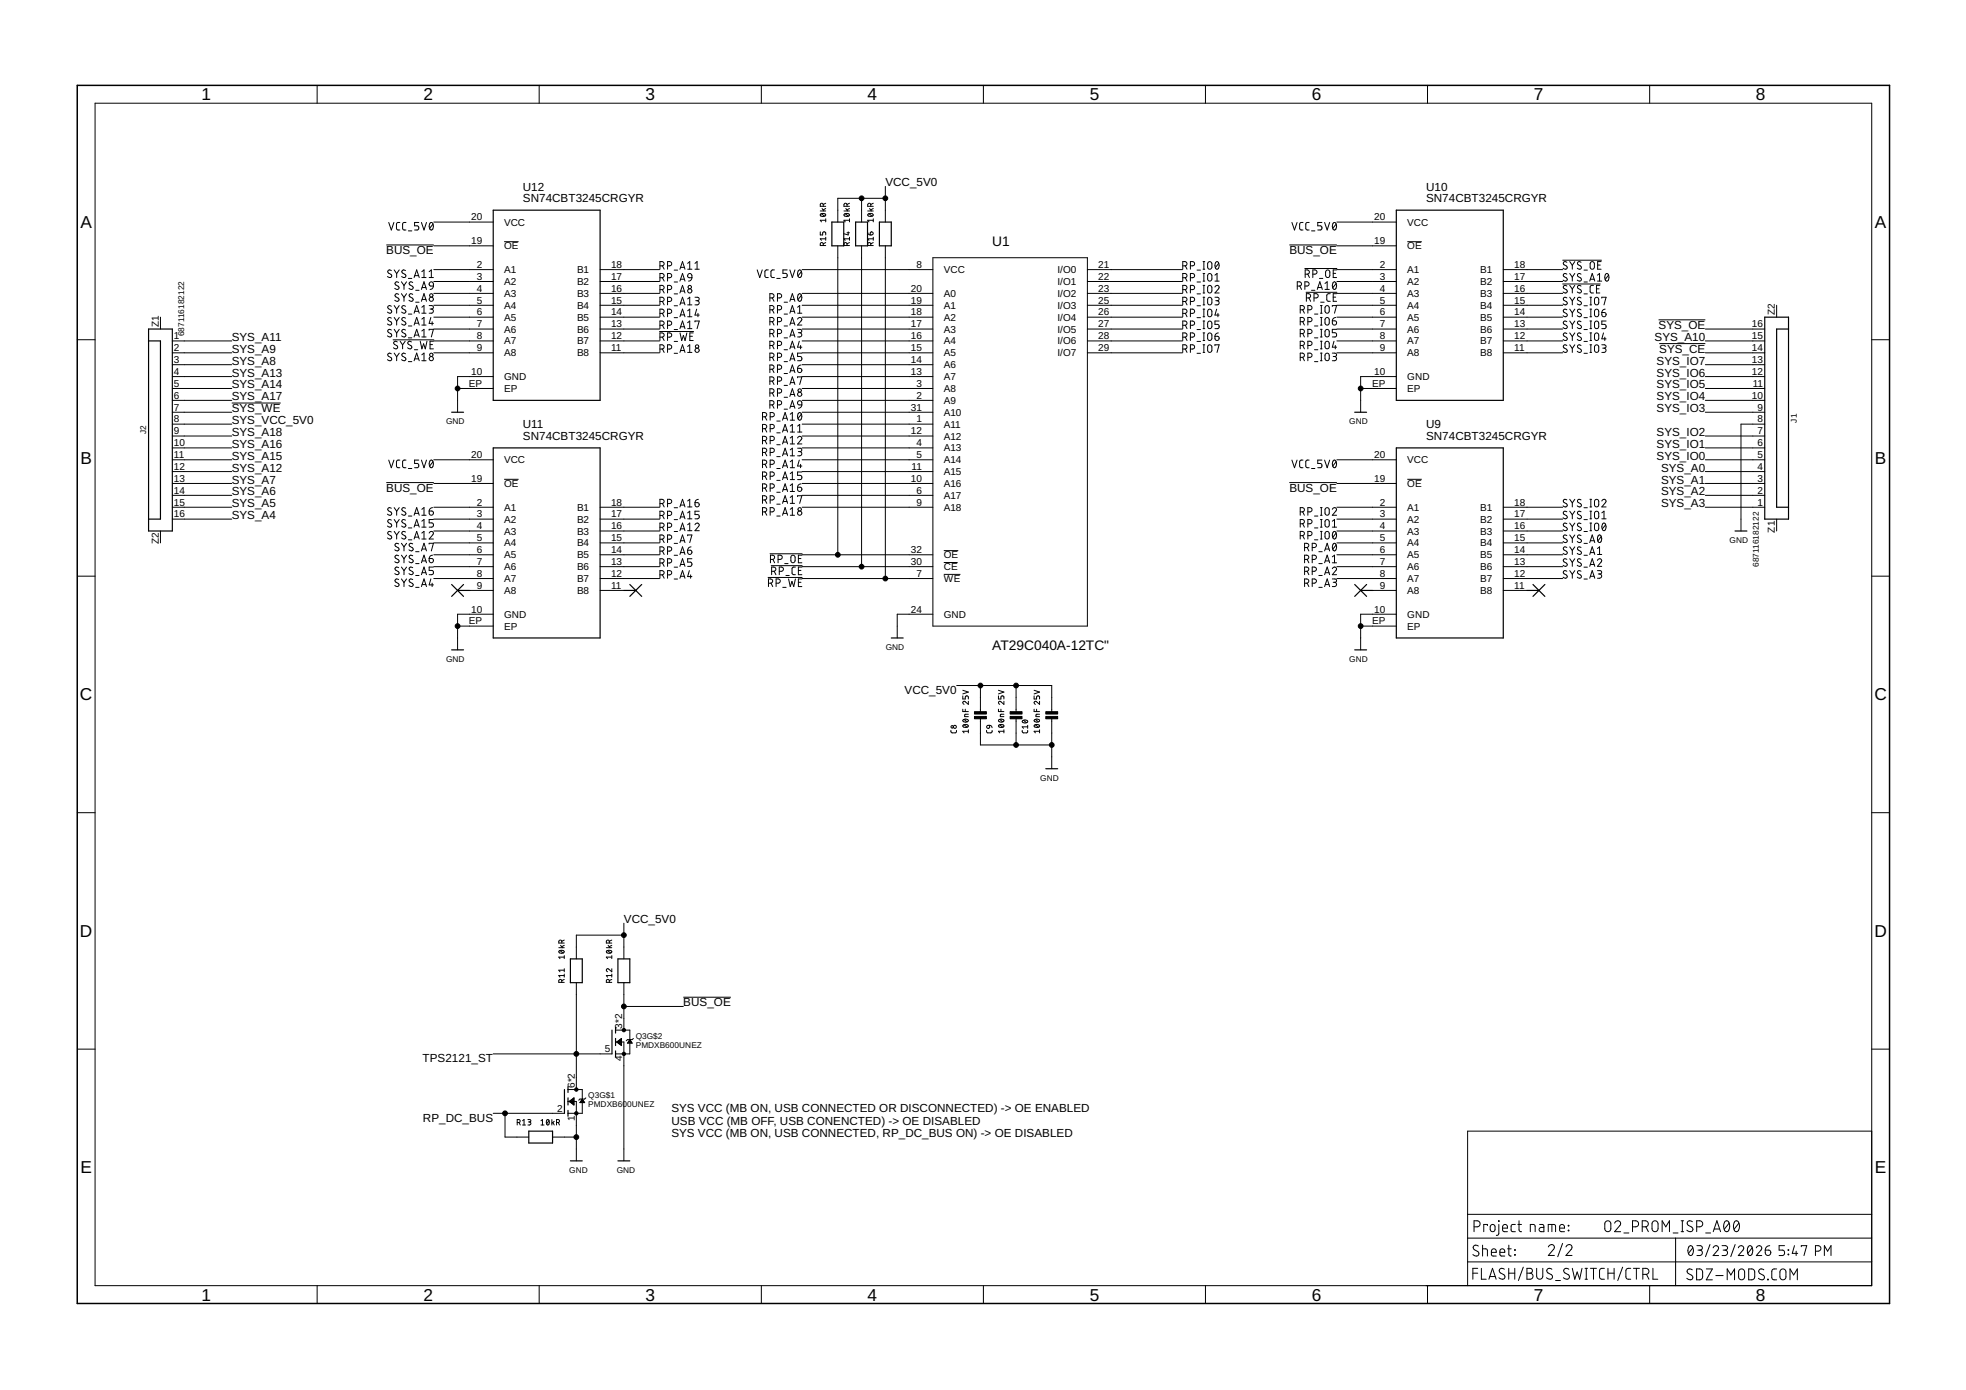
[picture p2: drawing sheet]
<svg xmlns="http://www.w3.org/2000/svg" width="420mm" height="297mm" viewBox="0 0 420 297" stroke-linecap="round" stroke-linejoin="round" font-family="sans-serif">
<defs><g id="words">
<g font-size="3.7">
<text x="43" y="21.4">1</text>
<text x="90.5" y="21.4">2</text>
<text x="138" y="21.4">3</text>
<text x="185.4" y="21.4">4</text>
<text x="232.9" y="21.4">5</text>
<text x="280.3" y="21.4">6</text>
<text x="327.8" y="21.4">7</text>
<text x="375.3" y="21.4">8</text>
<text x="17.2" y="48.6">A</text>
<text x="400.7" y="48.6">A</text>
<text x="17.2" y="99.2">B</text>
<text x="400.7" y="99.2">B</text>
<text x="17.1" y="149.7">C</text>
<text x="400.6" y="149.7">C</text>
<text x="17.1" y="200.2">D</text>
<text x="400.6" y="200.2">D</text>
<text x="17.2" y="250.8">E</text>
<text x="400.7" y="250.8">E</text>
<text x="43" y="277.9">1</text>
<text x="90.5" y="277.9">2</text>
<text x="138" y="277.9">3</text>
<text x="185.4" y="277.9">4</text>
<text x="232.9" y="277.9">5</text>
<text x="280.3" y="277.9">6</text>
<text x="327.8" y="277.9">7</text>
<text x="375.3" y="277.9">8</text>
</g>
<g font-size="2.9">
<text x="212.1" y="52.5">U1</text>
<text x="212.1" y="138.9">AT29C040A-12TC&quot;</text>
</g>
<g font-size="2.5">
<text x="111.7" y="40.7">U12</text>
<text x="189.2" y="39.8">VCC_5V0</text>
<text x="304.8" y="40.7">U10</text>
<text x="111.7" y="43.3">SN74CBT3245CRGYR</text>
<text x="304.8" y="43.3">SN74CBT3245CRGYR</text>
<text x="82.5" y="54.3">BUS_OE</text>
<text x="275.6" y="54.3">BUS_OE</text>
<text x="354.5" y="70.3">SYS_OE</text>
<text x="49.5" y="72.8">SYS_A11</text>
<text x="49.5" y="75.4">SYS_A9</text>
<text x="49.5" y="77.9">SYS_A8</text>
<text x="353.6" y="72.8">SYS_A10</text>
<text x="354" y="77.9">SYS_IO7</text>
<text x="354.6" y="75.4">SYS_CE</text>
<text x="49.5" y="80.5">SYS_A13</text>
<text x="49.5" y="83">SYS_A14</text>
<text x="354" y="83">SYS_IO5</text>
<text x="354" y="80.5">SYS_IO6</text>
<text x="49.5" y="85.5">SYS_A17</text>
<text x="49.5" y="88.1">SYS_WE</text>
<text x="354" y="85.5">SYS_IO4</text>
<text x="354" y="88.1">SYS_IO3</text>
<text x="49.5" y="90.6">SYS_VCC_5V0</text>
<text x="49.5" y="95.7">SYS_A16</text>
<text x="49.5" y="93.2">SYS_A18</text>
<text x="111.7" y="94.1">SN74CBT3245CRGYR</text>
<text x="111.7" y="91.5">U11</text>
<text x="304.8" y="94.1">SN74CBT3245CRGYR</text>
<text x="304.8" y="91.5">U9</text>
<text x="354" y="93.2">SYS_IO2</text>
<text x="354" y="95.7">SYS_IO1</text>
<text x="49.5" y="98.2">SYS_A15</text>
<text x="49.5" y="100.8">SYS_A12</text>
<text x="354" y="98.2">SYS_IO0</text>
<text x="355" y="100.8">SYS_A0</text>
<text x="49.5" y="103.3">SYS_A7</text>
<text x="49.5" y="105.9">SYS_A6</text>
<text x="82.5" y="105.1">BUS_OE</text>
<text x="275.6" y="105.1">BUS_OE</text>
<text x="355" y="103.3">SYS_A1</text>
<text x="355" y="105.9">SYS_A2</text>
<text x="49.5" y="108.4">SYS_A5</text>
<text x="49.5" y="110.9">SYS_A4</text>
<text x="355" y="108.4">SYS_A3</text>
<text x="193.3" y="148.3">VCC_5V0</text>
<text x="133.3" y="197.3">VCC_5V0</text>
<text x="146" y="215.1">BUS_OE</text>
<text x="90.3" y="227">TPS2121_ST</text>
<text x="90.4" y="239.7">RP_DC_BUS</text>
<text x="143.5" y="237.7">SYS VCC (MB ON, USB CONNECTED OR DISCONNECTED) -&gt; OE ENABLED</text>
<text x="143.5" y="240.3">USB VCC (MB OFF, USB CONENCTED) -&gt; OE DISABLED</text>
<text x="143.5" y="243">SYS VCC (MB ON, USB CONNECTED, RP_DC_BUS ON) -&gt; OE DISABLED</text>
</g>
<g font-size="2.1">
<text x="100.7" y="47.1">20</text>
<text x="293.7" y="47.1">20</text>
<text x="100.7" y="52.2">19</text>
<text x="107.7" y="53.3">OE</text>
<text x="107.7" y="48.2">VCC</text>
<text x="293.7" y="52.2">19</text>
<text x="300.8" y="53.3">OE</text>
<text x="300.8" y="48.2">VCC</text>
<text x="101.9" y="57.3">2</text>
<text x="101.9" y="59.8">3</text>
<text x="107.7" y="58.4">A1</text>
<text x="123.3" y="58.4">B1</text>
<text x="130.6" y="59.8">17</text>
<text x="130.6" y="57.3">18</text>
<text x="195.8" y="57.3">8</text>
<text x="201.7" y="58.4">VCC</text>
<text x="226" y="58.4">I/O0</text>
<text x="234.7" y="57.3">21</text>
<text x="234.7" y="59.8">22</text>
<text x="294.9" y="57.3">2</text>
<text x="294.9" y="59.8">3</text>
<text x="300.8" y="58.4">A1</text>
<text x="316.3" y="58.4">B1</text>
<text x="323.6" y="59.8">17</text>
<text x="323.6" y="57.3">18</text>
<text x="101.9" y="62.3">4</text>
<text x="101.9" y="64.9">5</text>
<text x="107.7" y="60.9">A2</text>
<text x="107.7" y="63.5">A3</text>
<text x="107.7" y="66">A4</text>
<text x="123.3" y="66">B4</text>
<text x="123.3" y="63.5">B3</text>
<text x="123.3" y="60.9">B2</text>
<text x="130.6" y="64.9">15</text>
<text x="130.6" y="62.3">16</text>
<text x="194.7" y="62.3">20</text>
<text x="194.7" y="64.9">19</text>
<text x="201.7" y="63.5">A0</text>
<text x="201.7" y="66">A1</text>
<text x="226" y="60.9">I/O1</text>
<text x="226" y="63.5">I/O2</text>
<text x="226" y="66">I/O3</text>
<text x="234.7" y="62.3">23</text>
<text x="234.7" y="64.9">25</text>
<text x="294.9" y="62.3">4</text>
<text x="294.9" y="64.9">5</text>
<text x="300.8" y="60.9">A2</text>
<text x="300.8" y="63.5">A3</text>
<text x="300.8" y="66">A4</text>
<text x="316.3" y="66">B4</text>
<text x="316.3" y="63.5">B3</text>
<text x="316.3" y="60.9">B2</text>
<text x="323.6" y="64.9">15</text>
<text x="323.6" y="62.3">16</text>
<text x="33.9" y="70" transform="rotate(-90 33.9 70)">Z1</text>
<text x="101.9" y="67.4">6</text>
<text x="101.9" y="70">7</text>
<text x="107.7" y="68.5">A5</text>
<text x="107.7" y="71.1">A6</text>
<text x="123.3" y="71.1">B6</text>
<text x="123.3" y="68.5">B5</text>
<text x="130.6" y="70">13</text>
<text x="130.6" y="67.4">14</text>
<text x="194.7" y="67.4">18</text>
<text x="194.7" y="70">17</text>
<text x="201.7" y="68.5">A2</text>
<text x="201.7" y="71.1">A3</text>
<text x="226" y="68.5">I/O4</text>
<text x="226" y="71.1">I/O5</text>
<text x="234.7" y="67.4">26</text>
<text x="234.7" y="70">27</text>
<text x="294.9" y="67.4">6</text>
<text x="294.9" y="70">7</text>
<text x="300.8" y="68.5">A5</text>
<text x="300.8" y="71.1">A6</text>
<text x="316.3" y="71.1">B6</text>
<text x="316.3" y="68.5">B5</text>
<text x="323.6" y="70">13</text>
<text x="323.6" y="67.4">14</text>
<text x="374.4" y="70">16</text>
<text x="379.3" y="67.4" transform="rotate(-90 379.3 67.4)">Z2</text>
<text x="37.2" y="72.5">1</text>
<text x="37.2" y="75">2</text>
<text x="37.2" y="77.6">3</text>
<text x="101.9" y="72.5">8</text>
<text x="101.9" y="75">9</text>
<text x="107.7" y="73.6">A7</text>
<text x="107.7" y="76.2">A8</text>
<text x="123.3" y="76.2">B8</text>
<text x="123.3" y="73.6">B7</text>
<text x="130.6" y="75">11</text>
<text x="130.6" y="72.5">12</text>
<text x="194.7" y="72.5">16</text>
<text x="194.7" y="75">15</text>
<text x="194.7" y="77.6">14</text>
<text x="201.7" y="73.6">A4</text>
<text x="201.7" y="76.2">A5</text>
<text x="226" y="73.6">I/O6</text>
<text x="226" y="76.2">I/O7</text>
<text x="234.7" y="72.5">28</text>
<text x="234.7" y="75">29</text>
<text x="294.9" y="72.5">8</text>
<text x="294.9" y="75">9</text>
<text x="300.8" y="73.6">A7</text>
<text x="300.8" y="76.2">A8</text>
<text x="316.3" y="76.2">B8</text>
<text x="316.3" y="73.6">B7</text>
<text x="323.6" y="75">11</text>
<text x="323.6" y="72.5">12</text>
<text x="374.4" y="77.6">13</text>
<text x="374.4" y="75">14</text>
<text x="374.4" y="72.5">15</text>
<text x="37.2" y="80.1">4</text>
<text x="37.2" y="82.7">5</text>
<text x="100.2" y="82.7">EP</text>
<text x="100.7" y="80.1">10</text>
<text x="107.7" y="81.2">GND</text>
<text x="107.7" y="83.8">EP</text>
<text x="194.7" y="80.1">13</text>
<text x="195.8" y="82.7">3</text>
<text x="201.7" y="78.7">A6</text>
<text x="201.7" y="81.2">A7</text>
<text x="201.7" y="83.8">A8</text>
<text x="293.2" y="82.7">EP</text>
<text x="293.7" y="80.1">10</text>
<text x="300.8" y="81.2">GND</text>
<text x="300.8" y="83.8">EP</text>
<text x="374.4" y="80.1">12</text>
<text x="374.6" y="82.7">11</text>
<text x="37.2" y="85.2">6</text>
<text x="37.2" y="87.7">7</text>
<text x="194.7" y="87.7">31</text>
<text x="195.8" y="85.2">2</text>
<text x="201.7" y="86.3">A9</text>
<text x="201.7" y="88.8">A10</text>
<text x="374.4" y="85.2">10</text>
<text x="375.6" y="87.7">9</text>
<text x="37.2" y="90.3">8</text>
<text x="37.2" y="92.8">9</text>
<text x="37.2" y="95.4">10</text>
<text x="194.7" y="92.8">12</text>
<text x="195.8" y="90.3">1</text>
<text x="195.8" y="95.4">4</text>
<text x="201.7" y="91.4">A11</text>
<text x="201.7" y="93.9">A12</text>
<text x="375.6" y="95.4">6</text>
<text x="375.6" y="92.8">7</text>
<text x="375.6" y="90.3">8</text>
<text x="37.2" y="97.9">11</text>
<text x="37.2" y="100.4">12</text>
<text x="100.7" y="97.9">20</text>
<text x="107.7" y="99">VCC</text>
<text x="194.8" y="100.4">11</text>
<text x="195.8" y="97.9">5</text>
<text x="201.7" y="96.5">A13</text>
<text x="201.7" y="99">A14</text>
<text x="201.7" y="101.5">A15</text>
<text x="293.7" y="97.9">20</text>
<text x="300.8" y="99">VCC</text>
<text x="375.6" y="100.4">4</text>
<text x="375.6" y="97.9">5</text>
<text x="37.2" y="103">13</text>
<text x="37.2" y="105.5">14</text>
<text x="100.7" y="103">19</text>
<text x="107.7" y="104.1">OE</text>
<text x="194.7" y="103">10</text>
<text x="195.8" y="105.5">6</text>
<text x="201.7" y="104.1">A16</text>
<text x="201.7" y="106.6">A17</text>
<text x="293.7" y="103">19</text>
<text x="300.8" y="104.1">OE</text>
<text x="375.6" y="105.5">2</text>
<text x="375.6" y="103">3</text>
<text x="37.2" y="108">15</text>
<text x="37.2" y="110.6">16</text>
<text x="101.9" y="108">2</text>
<text x="101.9" y="110.6">3</text>
<text x="101.9" y="113.1">4</text>
<text x="107.7" y="109.2">A1</text>
<text x="107.7" y="111.7">A2</text>
<text x="123.3" y="111.7">B2</text>
<text x="123.3" y="109.2">B1</text>
<text x="130.6" y="113.1">16</text>
<text x="130.6" y="110.6">17</text>
<text x="130.6" y="108">18</text>
<text x="195.8" y="108">9</text>
<text x="201.7" y="109.2">A18</text>
<text x="294.9" y="108">2</text>
<text x="294.9" y="110.6">3</text>
<text x="294.9" y="113.1">4</text>
<text x="300.8" y="109.2">A1</text>
<text x="300.8" y="111.7">A2</text>
<text x="316.3" y="111.7">B2</text>
<text x="316.3" y="109.2">B1</text>
<text x="323.6" y="113.1">16</text>
<text x="323.6" y="110.6">17</text>
<text x="323.6" y="108">18</text>
<text x="375.6" y="108">1</text>
<text x="379.3" y="113.8" transform="rotate(-90 379.3 113.8)">Z1</text>
<text x="33.9" y="116.3" transform="rotate(-90 33.9 116.3)">Z2</text>
<text x="101.9" y="115.7">5</text>
<text x="101.9" y="118.2">6</text>
<text x="107.7" y="114.2">A3</text>
<text x="107.7" y="116.8">A4</text>
<text x="107.7" y="119.3">A5</text>
<text x="123.3" y="119.3">B5</text>
<text x="123.3" y="116.8">B4</text>
<text x="123.3" y="114.2">B3</text>
<text x="130.6" y="118.2">14</text>
<text x="130.6" y="115.7">15</text>
<text x="194.7" y="118.2">32</text>
<text x="201.7" y="119.3">OE</text>
<text x="294.9" y="115.7">5</text>
<text x="294.9" y="118.2">6</text>
<text x="300.8" y="114.2">A3</text>
<text x="300.8" y="116.8">A4</text>
<text x="300.8" y="119.3">A5</text>
<text x="316.3" y="119.3">B5</text>
<text x="316.3" y="116.8">B4</text>
<text x="316.3" y="114.2">B3</text>
<text x="323.6" y="118.2">14</text>
<text x="323.6" y="115.7">15</text>
<text x="101.9" y="120.7">7</text>
<text x="101.9" y="123.3">8</text>
<text x="101.9" y="125.8">9</text>
<text x="107.7" y="121.9">A6</text>
<text x="107.7" y="124.4">A7</text>
<text x="123.3" y="124.4">B7</text>
<text x="123.3" y="121.9">B6</text>
<text x="130.6" y="125.8">11</text>
<text x="130.6" y="123.3">12</text>
<text x="130.6" y="120.7">13</text>
<text x="194.7" y="120.7">30</text>
<text x="195.8" y="123.3">7</text>
<text x="201.7" y="121.9">CE</text>
<text x="201.7" y="124.4">WE</text>
<text x="294.9" y="120.7">7</text>
<text x="294.9" y="123.3">8</text>
<text x="294.9" y="125.8">9</text>
<text x="300.8" y="121.9">A6</text>
<text x="300.8" y="124.4">A7</text>
<text x="316.3" y="124.4">B7</text>
<text x="316.3" y="121.9">B6</text>
<text x="323.6" y="125.8">11</text>
<text x="323.6" y="123.3">12</text>
<text x="323.6" y="120.7">13</text>
<text x="100.7" y="130.9">10</text>
<text x="107.7" y="126.9">A8</text>
<text x="123.3" y="126.9">B8</text>
<text x="194.7" y="130.9">24</text>
<text x="293.7" y="130.9">10</text>
<text x="300.8" y="126.9">A8</text>
<text x="316.3" y="126.9">B8</text>
<text x="100.2" y="133.4">EP</text>
<text x="107.7" y="132">GND</text>
<text x="107.7" y="134.6">EP</text>
<text x="201.7" y="132">GND</text>
<text x="293.2" y="133.4">EP</text>
<text x="300.8" y="132">GND</text>
<text x="300.8" y="134.6">EP</text>
<text x="133" y="219.8" transform="rotate(-90 133 219.8)">3*2</text>
<text x="129.3" y="224.9">5</text>
<text x="133" y="226.8" transform="rotate(-90 133 226.8)">4</text>
<text x="122.8" y="232.5" transform="rotate(-90 122.8 232.5)">6*2</text>
<text x="119.1" y="237.6">2</text>
<text x="122.8" y="239.5" transform="rotate(-90 122.8 239.5)">1</text>
</g>
<g font-size="1.8">
<text x="39.4" y="71.9" transform="rotate(-90 39.4 71.9)">687116182122</text>
<text x="31.2" y="92.8" transform="rotate(-90 31.2 92.8)">J2</text>
<text x="95.3" y="90.6">GND</text>
<text x="288.4" y="90.6">GND</text>
<text x="384" y="90.3" transform="rotate(-90 384 90.3)">J1</text>
<text x="369.6" y="116">GND</text>
<text x="375.9" y="121.2" transform="rotate(-90 375.9 121.2)">687116182122</text>
<text x="95.3" y="141.4">GND</text>
<text x="189.3" y="138.9">GND</text>
<text x="288.4" y="141.4">GND</text>
<text x="222.3" y="166.8">GND</text>
<text x="135.9" y="224">PMDXB600UNEZ</text>
<text x="135.9" y="222">Q3G$2</text>
<text x="125.7" y="236.7">PMDXB600UNEZ</text>
<text x="125.7" y="234.7">Q3G$1</text>
<text x="121.7" y="250.6">GND</text>
<text x="131.8" y="250.6">GND</text>
</g>
</g></defs>
<g fill="none" stroke="#000" stroke-width=".21">
<path d="M67.8 18.2v3.9M115.2 18.2v3.9M162.7 18.2v3.9M210.2 18.2v3.9M257.6 18.2v3.9M305.1 18.2v3.9M352.6 18.2v3.9M20.3 22.1h379.7v252.6h-379.7zM189.2 39.8v7.7M82.5 52.3h10.2M83.1 47.5l.5 1.6 .6-1.6M83.6 57.8a.41 .41 0 0 0-.5-.1 .41 .41 0 0 0-.1 .6l.5 .3a.41 .41 0 0 1 .1 .7 .41 .41 0 0 1-.6-.1l-.2-.1"/>
<path d="M84.2 57.7l.6 .8M84.8 58.5v.8M85.3 57.7l-.5 .8M85.4 47.5l-.4 .1-.3 .3 .1 1 .2 .2h.4M86.7 57.8a.42 .42 0 0 0-.6-.1 .42 .42 0 0 0-.1 .6l.6 .3a.38 .38 0 0 1 .1 .6 .38 .38 0 0 1-.5 .1l-.4-.2M86.8 47.5l-.5 .1-.3 .3 .1 1 .2 .2h.5M87.3 59.5h.7M87.3 49.3h.7M88.5 59.3l.5-1.6 .6 1.6M88.6 58.9h.9M89.5 47.5h-.9v.8h.5a.45 .45 0 0 1 .4 .4 .45 .45 0 0 1-.4 .4h-.5M90.1 47.5l.5 1.6 .5-1.6"/>
<path d="M90.1 58.1l.5-.4v1.6M90.1 59.3h1M91.7 59.3h.9M91.7 58.1l.5-.4v1.6M91.9 47.6l.3-.1a.95 .95 0 0 1 0 1.6 1 1 0 0 1-.3-1.5zM92.5 47.9l-.7 .9M92.7 57.6h12.7M92.7 52.5h12.7M92.7 47.5h12.7M107.7 51.6h3.1M128.2 57.6h12.7M141 56.8h.5a.46 .46 0 0 0 .4-.4 .46 .46 0 0 0-.4-.5h-.5v1.6"/>
<path d="M141 59.4h.5a.46 .46 0 0 0 .4-.5 .46 .46 0 0 0-.4-.5h-.5v1.7M141.6 56.8l.3 .7M141.6 59.4l.3 .7M142.7 56.8h.4a.46 .46 0 0 0 .5-.4 .46 .46 0 0 0-.5-.5h-.4v1.6M142.7 59.4h.4a.46 .46 0 0 0 .5-.5 .46 .46 0 0 0-.5-.5h-.4v1.7M144.1 57.7h.7M145.3 57.5l.6-1.6 .5 1.6M145.4 59.7h.9M145.4 57.1h.9M147 57.5h.9M147 56.3l.4-.4v1.6M147.1 58.6l.3-.2 .3 .2 .2 .8-.8-.2-.1-.3z"/>
<path d="M147.9 59.4l-.3 .5-.4 .2M148.5 57.5h.9M148.5 56.3l.5-.4v1.6M161.8 57.7l.6 1.6 .5-1.6M164.2 57.7h-.5l-.2 .4v1l.2 .2h.5M165.5 57.7l-.6 .1-.1 .3v1l.2 .2h.5M166 59.5h.7M168.2 57.7h-.9v.7h.6a.45 .45 0 0 1 .3 .5 .45 .45 0 0 1-.3 .4h-.6M168.8 57.7l.5 1.6 .6-1.6M170.7 57.8l.2-.1a.95 .95 0 0 1 0 1.6 .98 .98 0 0 1-.2-1.5zM171.3 58.1l-.8 .8M171.4 57.6h28"/>
<path d="M175.3 49.6v.6h.5v-.4a.34 .34 0 0 1 .3-.3 .34 .34 0 0 1 .4 .3v.4M175.3 45.1h1.2M175.4 45.8a.66 .66 0 0 1 1 .2 .67 .67 0 0 1-1.1-.2zM175.6 45.7l.6 .5M175.7 44.6l.4 .5M175.9 44.1l-.1-.6h-.4l-.1 .6h1.2M175.9 52.5v-.5l-.2-.2-.3 .1-.1 .6h1.2M176.5 47.1h-1.2l.3 .3M176.5 46.8v.6M176.5 50.7v.7M176.5 44.6l-.6 .3M176.5 43.4l-.6 .3"/>
<path d="M176.5 51h-1.2l.3 .4M176.5 51.8l-.6 .3M179 52.5v66.1M180.4 45.1h1.1M180.4 45.8a.66 .66 0 0 1 1.1 .2 .67 .67 0 0 1-1.1-.2zM180.6 45.7l.7 .5M180.8 44.6l.3 .5M181 44.1l-.1-.6h-.4l-.1 .6h1.1M181 52.5v-.5l-.2-.2-.3 .1-.1 .6h1.1M181 49.7h.5M181.3 49.6v.6l-.9-.2M181.5 47.1h-1.1l.2 .3"/>
<path d="M181.5 46.8v.6M181.5 50.7v.7M181.5 44.6l-.5 .3M181.5 43.4l-.5 .3M181.5 51.8l-.5 .3M181.5 51h-1.1l.2 .4M184.1 42.4v5.1M184.1 52.5v68.6M185.4 49.7l.2 .4 .4 .1M185.4 45.1h1.2M185.5 45.8a.66 .66 0 0 1 1.1 .2 .67 .67 0 0 1-1.1-.2zM185.7 45.7l.7 .5"/>
<path d="M185.8 44.6l.4 .5M186.1 49.6a.33 .33 0 0 1 .5 .2 .33 .33 0 0 1-.3 .4h-.3zM186.1 44.1l-.1-.6h-.4l-.2 .6h1.2M186.1 52.5v-.5l-.3-.2-.2 .1-.2 .6h1.2M186.6 47.1h-1.2l.3 .3M186.6 46.8v.6M186.6 50.7v.7M186.6 44.6l-.5 .3M186.6 43.4l-.5 .3M186.6 51h-1.2l.3 .4M186.6 51.8l-.5 .3M189.2 42.4h-10.2v5.1"/>
<path d="M189.2 52.5v71.1M199.4 55.1h33v78.7h-33zM232.4 57.6h20.3M252.8 59.4h.4a.46 .46 0 0 0 .5-.5 .46 .46 0 0 0-.5-.5h-.4v1.7M252.8 56.8h.4a.46 .46 0 0 0 .5-.4 .46 .46 0 0 0-.5-.5h-.4v1.6M253.3 59.4l.4 .7M253.3 56.8l.4 .7M254.4 59.4h.4a.46 .46 0 0 0 .5-.5 .46 .46 0 0 0-.5-.5h-.4v1.7M254.4 56.8h.4a.46 .46 0 0 0 .5-.4 .46 .46 0 0 0-.5-.5h-.4v1.6M255.8 57.7h.8M257.1 57.5h.4M257.1 55.9h.4"/>
<path d="M257.1 58.4h.4M257.3 55.9v1.6M257.3 58.4v1.7M258.2 58.6l.3-.2 .3 .2 .2 1a.46 .46 0 0 1-.5 .5 .46 .46 0 0 1-.4-.5zM258.2 56l.3-.1 .3 .1 .2 1.1a.46 .46 0 0 1-.5 .4 .46 .46 0 0 1-.4-.4zM259.7 58.8l.4-.4v1.7M259.8 56l.3-.1a.97 .97 0 0 1 0 1.6 1 1 0 0 1-.3-1.5zM260.5 56.3l-.8 .9M275.5 52.3h10.2M276.1 47.5l.5 1.6 .6-1.6M278.5 47.5l-.5 .1-.3 .3 .1 1 .2 .2h.5M278.8 57.4h6.9"/>
<path d="M278.9 58.6h.5a.46 .46 0 0 0 .4-.5 .46 .46 0 0 0-.4-.4h-.5v1.6M279.5 58.6l.3 .7M279.8 47.5l-.5 .1-.2 .3v1l.2 .2h.5M280.3 49.3h.7M280.6 58.6h.4a.46 .46 0 0 0 .5-.5 .46 .46 0 0 0-.5-.4h-.4v1.6M282 59.5h.7M282.5 47.5h-.9v.8h.6a.45 .45 0 0 1 .3 .4 .45 .45 0 0 1-.3 .4h-.6M283.1 47.5l.5 1.6 .6-1.6M283.4 57.8l.4-.1 .3 .1 .1 1.1a.46 .46 0 0 1-.5 .4 .46 .46 0 0 1-.4-.4zM284.9 58.4h.6M284.9 47.6l.3-.1a.95 .95 0 0 1 0 1.6 1 1 0 0 1-.3-1.5zM285.6 47.9l-.8 .9"/>
<path d="M285.6 57.7h-.7v1.6h.7M285.7 57.6h12.7M285.7 52.5h12.7M285.7 47.5h12.7M300.8 51.6h3M321.3 57.6h12.7M334 55.6h8.2M334.9 56a.41 .41 0 0 0-.6-.1 .41 .41 0 0 0-.1 .6l.6 .4a.44 .44 0 0 1-.1 .6 .44 .44 0 0 1-.6-.2M334.9 58.6a.41 .41 0 0 0-.6-.1 .41 .41 0 0 0-.1 .6l.6 .3a.44 .44 0 0 1-.1 .7 .44 .44 0 0 1-.6-.2M335.5 55.9l.5 .8M335.5 58.4l.5 .8M336 56.7v.8"/>
<path d="M336 59.2v.9M336.5 55.9l-.5 .8M336.5 58.4l-.5 .8M337.9 56a.41 .41 0 0 0-.6-.1 .41 .41 0 0 0-.1 .6l.6 .4a.44 .44 0 0 1-.1 .6 .44 .44 0 0 1-.6-.2M337.9 58.6a.41 .41 0 0 0-.6-.1 .41 .41 0 0 0-.1 .6l.6 .3a.44 .44 0 0 1-.1 .7 .44 .44 0 0 1-.6-.2M338.5 57.7h.7M339.9 59.7h.8M340 56l.3-.1 .3 .1 .1 1.1a.46 .46 0 0 1-.4 .4 .46 .46 0 0 1-.5-.4zM341.4 58.8l.4-.4v1.7M341.4 56.6h.6M342.2 55.9h-.8v1.6h.8M343.2 58.6l.2-.2a.97 .97 0 0 1 0 1.7 1 1 0 0 1-.2-1.5z"/>
<path d="M343.8 58.8l-.8 .9M16.5 72.6h3.8M34.3 67.8v2.5M36.8 77.9h12.7M36.8 75.4h12.7M36.8 72.9h12.7M83.6 65.4l-.2-.1a.38 .38 0 0 0-.5 .2 .38 .38 0 0 0 .1 .5l.5 .3a.41 .41 0 0 1 .1 .6 .41 .41 0 0 1-.6-.1l-.2-.1M83.6 68l-.2-.1a.38 .38 0 0 0-.5 .1 .38 .38 0 0 0 .1 .5l.5 .3a.41 .41 0 0 1 .1 .6 .41 .41 0 0 1-.6 0l-.2-.2M83.6 70.5l-.2-.1a.38 .38 0 0 0-.5 .1 .38 .38 0 0 0 .1 .6l.5 .2a.41 .41 0 0 1 .1 .7 .41 .41 0 0 1-.6-.1l-.2-.1M83.6 75.6l-.2-.1a.38 .38 0 0 0-.5 .1 .38 .38 0 0 0 .1 .5l.5 .3a.41 .41 0 0 1 .1 .6 .41 .41 0 0 1-.6 0l-.2-.1M84 72.6h8.7M84.2 65.3l.6 .8"/>
<path d="M84.2 67.8l.6 .8M84.2 70.4l.6 .8M84.2 75.5l.6 .7M84.8 66.1v.8M84.8 68.6v.9M84.8 71.2v.8M84.8 76.2v.9M84.9 73.1l-.2-.1a.38 .38 0 0 0-.5 .1 .38 .38 0 0 0 .1 .5l.5 .3a.44 .44 0 0 1-.1 .7 .44 .44 0 0 1-.6-.3M85.2 60.4l-.4-.2-.4 .4 .1 .2 .6 .4a.38 .38 0 0 1 .1 .5 .38 .38 0 0 1-.5 .1l-.3-.2M85.2 62.9l-.4-.1-.4 .3 .1 .3 .6 .3a.38 .38 0 0 1 .1 .5 .38 .38 0 0 1-.5 .2l-.3-.2M85.3 65.3l-.5 .8M85.3 67.8l-.5 .8"/>
<path d="M85.3 70.4l-.5 .8M85.3 75.5l-.5 .7M85.5 72.9l.5 .8M85.8 60.2l.5 .8M85.8 62.8l.5 .7M86 73.7v.8M86.3 61v.8M86.3 63.5v.9M86.6 72.9l-.6 .8M86.7 65.4l-.3-.1a.37 .37 0 0 0-.5 .2 .37 .37 0 0 0 .2 .5l.5 .3a.38 .38 0 0 1 .1 .5 .38 .38 0 0 1-.5 .1l-.4-.2M86.7 68l-.3-.1a.37 .37 0 0 0-.5 .1 .37 .37 0 0 0 .2 .5l.5 .3a.38 .38 0 0 1 .1 .5 .38 .38 0 0 1-.5 .1l-.4-.2M86.7 70.5l-.3-.1a.37 .37 0 0 0-.5 .2 .37 .37 0 0 0 .2 .5l.5 .2a.38 .38 0 0 1 .1 .6 .38 .38 0 0 1-.5 .1l-.4-.2"/>
<path d="M86.7 75.6l-.3-.1a.37 .37 0 0 0-.5 .1 .37 .37 0 0 0 .2 .5l.5 .3a.38 .38 0 0 1 .1 .5 .38 .38 0 0 1-.5 .2l-.4-.2M86.9 60.2l-.6 .8M86.9 62.8l-.6 .7M87.3 67.1h.7M87.3 69.7h.7M87.3 72.2h.7M87.3 77.3h.7M87.9 73.1l-.4-.2-.4 .4 .1 .2 .6 .4a.38 .38 0 0 1 .2 .5 .38 .38 0 0 1-.6 .1l-.3-.2M88.2 60.4a.41 .41 0 0 0-.6-.1 .41 .41 0 0 0-.1 .5l.6 .4a.38 .38 0 0 1 .1 .5 .38 .38 0 0 1-.5 .1l-.3-.2M88.2 62.9a.41 .41 0 0 0-.6-.1 .41 .41 0 0 0-.1 .6l.6 .3a.38 .38 0 0 1 .1 .5 .38 .38 0 0 1-.5 .2l-.3-.2M88.5 66.9l.5-1.6 .6 1.6M88.5 69.5l.5-1.7 .6 1.7"/>
<path d="M88.5 72l.5-1.6 .6 1.6M88.5 77.1l.5-1.6 .6 1.6M88.6 74.7h.7M88.6 66.5h.9M88.6 69.1h.9M88.6 71.6h.9M88.6 76.7h.9M88.8 62h.8M88.8 64.6h.8M89.8 72.9l.4 1.6 .3-1 .4 1 .3-1.6M90.1 61.8l.5-1.6 .5 1.6M90.1 64.4l.5-1.6 .5 1.6"/>
<path d="M90.1 65.7l.5-.4v1.6M90.1 68.2l.5-.4v1.7M90.1 70.7l.5-.3v1.6M90.1 75.8l.5-.3v1.6M90.1 66.9h1M90.1 69.5h1M90.1 72h1M90.1 77.1h1M90.2 61.4h.8M90.2 64h.8M91.7 65.3h.6a.37 .37 0 0 1 .3 .4 .37 .37 0 0 1-.3 .3h-.4M91.7 70.6v-.2h.9l-.4 1.6"/>
<path d="M91.9 60.4l.3-.2 .3 .2 .1 .7-.8-.1-.1-.3zM91.9 73.6h.5M92.1 67.8l-.4 1.3h.9M92.2 66a.44 .44 0 0 1 .4 .5 .44 .44 0 0 1-.4 .4h-.5M92.4 68.7v.8M92.6 61.1l-.3 .6-.4 .1M92.6 72.9h-.7v1.6h.7M92.7 75.4h12.7M92.7 72.9h12.7M92.7 70.3h12.7M92.7 62.7h12.7M92.7 65.2h12.7"/>
<path d="M92.7 67.8h12.7M92.7 60.2h12.7M128.2 75.4h12.7M128.2 72.9h12.7M128.2 70.3h12.7M128.2 62.7h12.7M128.2 65.2h12.7M128.2 67.8h12.7M128.2 60.2h12.7M140.9 70.8h7.3M141 61.9h.5a.46 .46 0 0 0 .4-.5 .46 .46 0 0 0-.4-.4h-.5v1.6M141 64.4h.5a.46 .46 0 0 0 .4-.4 .46 .46 0 0 0-.4-.5h-.5v1.7"/>
<path d="M141 67h.5a.46 .46 0 0 0 .4-.5 .46 .46 0 0 0-.4-.4h-.5v1.6M141 69.5h.5a.46 .46 0 0 0 .4-.4 .46 .46 0 0 0-.4-.5h-.5v1.6M141 72.1h.5a.46 .46 0 0 0 .4-.5 .46 .46 0 0 0-.4-.5h-.5v1.7M141 74.6h.5a.46 .46 0 0 0 .4-.5 .46 .46 0 0 0-.4-.4h-.5v1.6M141.6 61.9l.3 .7M141.6 64.4l.3 .8M141.6 67l.3 .7M141.6 69.5l.3 .7M141.6 72.1l.3 .7M141.6 74.6l.3 .7M142.7 61.9h.4a.46 .46 0 0 0 .5-.5 .46 .46 0 0 0-.5-.4h-.4v1.6M142.7 64.4h.4a.46 .46 0 0 0 .5-.4 .46 .46 0 0 0-.5-.5h-.4v1.7"/>
<path d="M142.7 67h.4a.46 .46 0 0 0 .5-.5 .46 .46 0 0 0-.5-.4h-.4v1.6M142.7 69.5h.4a.46 .46 0 0 0 .5-.4 .46 .46 0 0 0-.5-.5h-.4v1.6M142.7 72.1h.4a.46 .46 0 0 0 .5-.5 .46 .46 0 0 0-.5-.5h-.4v1.7M142.7 74.6h.4a.46 .46 0 0 0 .5-.5 .46 .46 0 0 0-.5-.4h-.4v1.6M144.1 60.3h.7M144.1 62.8h.7M144.1 70.4h.7M144.1 73h.7M144.1 75.5h.7M144.1 65.3h.7M144.1 67.9h.7M145.3 60.1l.6-1.7 .5 1.7"/>
<path d="M145.3 62.6l.6-1.6 .5 1.6M145.3 65.2l.6-1.7 .5 1.7M145.3 67.7l.6-1.6 .5 1.6M145.3 70.2l.6-1.6 .5 1.6M145.3 75.3l.6-1.6 .5 1.6M145.3 71.1l.4 1.7 .3-1.1 .4 1.1 .4-1.7M145.4 62.2h.9M145.4 64.7h.9M145.4 67.3h.9M145.4 69.8h.9M145.4 74.9h.9M147 70.2h.9"/>
<path d="M147 75.3h.9M147 65.2h.9M147 67.7h.9M147 63.9l.4-.4v1.7M147 66.4l.4-.3v1.6M147 69l.4-.4v1.6M147 74l.4-.3v1.6M147.4 71.9h.6M148.1 71.1h-.7v1.7h.7M148.5 63.5h.6a.37 .37 0 0 1 .3 .4 .37 .37 0 0 1-.3 .4h-.4M148.5 68.8v-.2h.9l-.4 1.6M148.9 66.1l-.4 1.2h.9"/>
<path d="M149 64.3a.44 .44 0 0 1 .4 .4 .44 .44 0 0 1-.4 .5h-.5M149.2 67v.7M164.5 78.9h.5a.46 .46 0 0 0 .4-.4 .46 .46 0 0 0-.4-.5h-.5v1.6M164.5 76.4h.5a.46 .46 0 0 0 .4-.5 .46 .46 0 0 0-.4-.4h-.5v1.6M164.5 73.8h.5a.46 .46 0 0 0 .4-.4 .46 .46 0 0 0-.4-.5h-.5v1.6M164.5 63.7h.5a.46 .46 0 0 0 .4-.5 .46 .46 0 0 0-.4-.4h-.5v1.6M164.5 66.2h.5a.46 .46 0 0 0 .4-.4 .46 .46 0 0 0-.4-.5h-.5v1.6M164.5 68.7h.5a.46 .46 0 0 0 .4-.4 .46 .46 0 0 0-.4-.5h-.5v1.7M164.5 71.3h.5a.46 .46 0 0 0 .4-.5 .46 .46 0 0 0-.4-.4h-.5v1.6M165.1 78.9l.3 .7M165.1 76.4l.3 .7M165.1 73.8l.3 .7"/>
<path d="M165.1 63.7l.3 .7M165.1 66.2l.3 .7M165.1 68.7l.3 .8M165.1 71.3l.3 .7M166.2 78.9h.4a.46 .46 0 0 0 .4-.4 .46 .46 0 0 0-.4-.5h-.4v1.6M166.2 76.4h.4a.46 .46 0 0 0 .4-.5 .46 .46 0 0 0-.4-.4h-.4v1.6M166.2 73.8h.4a.46 .46 0 0 0 .4-.4 .46 .46 0 0 0-.4-.5h-.4v1.6M166.2 63.7h.4a.46 .46 0 0 0 .4-.5 .46 .46 0 0 0-.4-.4h-.4v1.6M166.2 66.2h.4a.46 .46 0 0 0 .4-.4 .46 .46 0 0 0-.4-.5h-.4v1.6M166.2 68.7h.4a.46 .46 0 0 0 .4-.4 .46 .46 0 0 0-.4-.5h-.4v1.7M166.2 71.3h.4a.46 .46 0 0 0 .4-.5 .46 .46 0 0 0-.4-.4h-.4v1.6M167.6 64.6h.7"/>
<path d="M167.6 67.1h.7M167.6 69.7h.7M167.6 72.2h.7M167.6 74.7h.7M167.6 77.3h.7M167.6 79.8h.7M168.8 79.6l.5-1.6 .6 1.6M168.8 77.1l.5-1.6 .6 1.6M168.8 74.5l.5-1.6 .6 1.6M168.8 64.4l.5-1.6 .6 1.6M168.8 66.9l.5-1.6 .6 1.6M168.8 69.5l.5-1.7 .6 1.7"/>
<path d="M168.8 72l.5-1.6 .6 1.6M168.9 64h.9M168.9 66.5h.9M168.9 69.1h.9M168.9 71.6h.9M168.9 76.7h.9M168.9 79.2h.9M168.9 74.1h.9M170.5 78.7h.5a.45 .45 0 0 1 .4 .5 .45 .45 0 0 1-.5 .4 .45 .45 0 0 1-.4-.4zM170.5 68.2a.44 .44 0 0 1 .6-.3 .44 .44 0 0 1 .1 .7l-.7 .9h.9M170.5 70.4h.5a.36 .36 0 0 1 .4 .3 .36 .36 0 0 1-.4 .4h-.4M170.5 66.9h.9"/>
<path d="M170.5 65.7l.4-.4v1.6M170.7 62.9l.2-.1a.95 .95 0 0 1 0 1.6 1 1 0 0 1-.2-1.5zM170.8 72.9l-.3 1.3h.9M170.9 71.1a.46 .46 0 0 1 .5 .5 .46 .46 0 0 1-.5 .4h-.4M171.1 73.8v.7M171.2 78l-.6 .3-.1 .4M171.3 63.1l-.8 .9M171.4 75.5h-.9v.7h.5a.46 .46 0 0 1 .4 .4 .46 .46 0 0 1-.4 .5h-.5M171.4 77.9h28M171.4 75.4h28M171.4 72.9h28M171.4 70.3h28"/>
<path d="M171.4 62.7h28M171.4 65.2h28M171.4 67.8h28M232.4 75.4h20.3M232.4 72.9h20.3M232.4 70.3h20.3M232.4 62.7h20.3M232.4 65.2h20.3M232.4 67.8h20.3M232.4 60.2h20.3M252.8 74.6h.4a.46 .46 0 0 0 .5-.5 .46 .46 0 0 0-.5-.4h-.4v1.6M252.8 72.1h.4a.46 .46 0 0 0 .5-.5 .46 .46 0 0 0-.5-.5h-.4v1.7"/>
<path d="M252.8 69.5h.4a.46 .46 0 0 0 .5-.4 .46 .46 0 0 0-.5-.5h-.4v1.6M252.8 67h.4a.46 .46 0 0 0 .5-.5 .46 .46 0 0 0-.5-.4h-.4v1.6M252.8 64.4h.4a.46 .46 0 0 0 .5-.4 .46 .46 0 0 0-.5-.5h-.4v1.7M252.8 61.9h.4a.46 .46 0 0 0 .5-.5 .46 .46 0 0 0-.5-.4h-.4v1.6M253.3 74.6l.4 .7M253.3 72.1l.4 .7M253.3 69.5l.4 .7M253.3 67l.4 .7M253.3 64.4l.4 .8M253.3 61.9l.4 .7M254.4 74.6h.4a.46 .46 0 0 0 .5-.5 .46 .46 0 0 0-.5-.4h-.4v1.6M254.4 72.1h.4a.46 .46 0 0 0 .5-.5 .46 .46 0 0 0-.5-.5h-.4v1.7"/>
<path d="M254.4 69.5h.4a.46 .46 0 0 0 .5-.4 .46 .46 0 0 0-.5-.5h-.4v1.6M254.4 67h.4a.46 .46 0 0 0 .5-.5 .46 .46 0 0 0-.5-.4h-.4v1.6M254.4 64.4h.4a.46 .46 0 0 0 .5-.4 .46 .46 0 0 0-.5-.5h-.4v1.7M254.4 61.9h.4a.46 .46 0 0 0 .5-.5 .46 .46 0 0 0-.5-.4h-.4v1.6M255.8 60.3h.8M255.8 62.8h.8M255.8 70.4h.8M255.8 73h.8M255.8 75.5h.8M255.8 65.3h.8M255.8 67.9h.8M257.1 66.1h.4"/>
<path d="M257.1 60.1h.4M257.1 62.6h.4M257.1 61h.4M257.1 70.2h.4M257.1 68.6h.4M257.1 72.8h.4M257.1 71.1h.4M257.1 75.3h.4M257.1 73.7h.4M257.1 65.2h.4M257.1 63.5h.4M257.1 67.7h.4"/>
<path d="M257.3 61v1.6M257.3 63.5v1.7M257.3 66.1v1.6M257.3 68.6v1.6M257.3 71.1v1.7M257.3 73.7v1.6M258.2 73.8l.3-.1 .5 .3v.9a.46 .46 0 0 1-.5 .4 .46 .46 0 0 1-.4-.4zM258.2 71.3l.3-.2 .5 .3v.9a.46 .46 0 0 1-.5 .5 .46 .46 0 0 1-.4-.5zM258.2 68.7l.3-.1 .3 .1 .2 1.1a.46 .46 0 0 1-.5 .4 .46 .46 0 0 1-.4-.4zM258.2 66.2l.3-.1 .3 .1 .2 1a.46 .46 0 0 1-.5 .5 .46 .46 0 0 1-.4-.5zM258.2 63.7l.3-.2 .3 .2 .2 1a.46 .46 0 0 1-.5 .5 .46 .46 0 0 1-.4-.5zM258.2 61.1l.3-.1 .3 .1 .2 1.1a.46 .46 0 0 1-.5 .4 .46 .46 0 0 1-.4-.4z"/>
<path d="M259.7 71.9h.5a.45 .45 0 0 1 .4 .5 .45 .45 0 0 1-.5 .4 .45 .45 0 0 1-.4-.5zM259.7 63.5h.5a.37 .37 0 0 1 .3 .4 .37 .37 0 0 1-.3 .4h-.4M259.7 61.3a.45 .45 0 0 1 .6-.3 .45 .45 0 0 1 .1 .7l-.7 .9h.8M259.7 60.1h.8M259.7 73.9v-.2h.8l-.4 1.6M260 66.1l-.3 1.2h.8M260.1 64.3a.44 .44 0 0 1 .4 .4 .44 .44 0 0 1-.4 .5h-.4M260.3 67v.7M260.4 71.1l-.6 .3-.1 .5M260.5 68.6h-.8v.7h.5a.47 .47 0 0 1 .3 .5 .47 .47 0 0 1-.3 .4h-.5M277.2 61.1h.5a.46 .46 0 0 0 .5-.4 .46 .46 0 0 0-.5-.5h-.5v1.6M277.8 61.1l.4 .7"/>
<path d="M277.9 66.2h.4a.46 .46 0 0 0 .5-.4 .46 .46 0 0 0-.5-.5h-.4v1.6M277.9 68.7h.4a.46 .46 0 0 0 .5-.4 .46 .46 0 0 0-.5-.5h-.4v1.7M277.9 71.3h.4a.46 .46 0 0 0 .5-.5 .46 .46 0 0 0-.5-.4h-.4v1.6M277.9 73.8h.4a.46 .46 0 0 0 .5-.4 .46 .46 0 0 0-.5-.5h-.4v1.6M277.9 76.4h.4a.46 .46 0 0 0 .5-.5 .46 .46 0 0 0-.5-.4h-.4v1.6M278.4 66.2l.4 .7M278.4 68.7l.4 .8M278.4 71.3l.4 .7M278.4 73.8l.4 .7M278.4 76.4l.4 .7M278.9 61.1h.4a.46 .46 0 0 0 .5-.4 .46 .46 0 0 0-.5-.5h-.4v1.6M279.1 62.5h6.6"/>
<path d="M279.2 63.7h.5a.46 .46 0 0 0 .4-.5 .46 .46 0 0 0-.4-.4h-.5v1.6M279.5 66.2h.5a.46 .46 0 0 0 .4-.4 .46 .46 0 0 0-.4-.5h-.5v1.6M279.5 68.7h.5a.46 .46 0 0 0 .4-.4 .46 .46 0 0 0-.4-.5h-.5v1.7M279.5 71.3h.5a.46 .46 0 0 0 .4-.5 .46 .46 0 0 0-.4-.4h-.5v1.6M279.5 73.8h.5a.46 .46 0 0 0 .4-.4 .46 .46 0 0 0-.4-.5h-.5v1.6M279.5 76.4h.5a.46 .46 0 0 0 .4-.5 .46 .46 0 0 0-.4-.4h-.5v1.6M279.7 63.7l.4 .7M280.3 62h.7M280.8 63.7h.5a.46 .46 0 0 0 .4-.5 .46 .46 0 0 0-.4-.4h-.5v1.6M280.9 67.1h.7M280.9 69.7h.7M280.9 72.2h.7"/>
<path d="M280.9 74.7h.7M280.9 77.3h.7M281.5 61.8l.6-1.6 .5 1.6M281.7 61.4h.8M282.2 66.9h.4M282.2 65.3h.4M282.2 69.5h.4M282.2 72h.4M282.2 70.4h.4M282.2 74.5h.4M282.2 72.9h.4M282.2 77.1h.4"/>
<path d="M282.2 75.5h.4M282.2 67.8h.4M282.2 64.6h.8M282.4 65.3v1.6M282.4 67.8v1.7M282.4 70.4v1.6M282.4 72.9v1.6M282.4 75.5v1.6M283.2 61.8h.9M283.2 60.6l.4-.4v1.6M283.3 65.4l.3-.1 .4 .1 .1 1.1a.46 .46 0 0 1-.5 .4 .46 .46 0 0 1-.4-.4zM283.3 68l.3-.2 .4 .2 .1 1a.46 .46 0 0 1-.5 .5 .46 .46 0 0 1-.4-.5z"/>
<path d="M283.3 70.5l.3-.1 .4 .1 .1 1.1a.46 .46 0 0 1-.5 .4 .46 .46 0 0 1-.4-.4zM283.3 73.1l.3-.2 .4 .2 .1 1a.46 .46 0 0 1-.5 .4 .46 .46 0 0 1-.4-.4zM283.3 75.6l.3-.1 .4 .1 .1 1a.46 .46 0 0 1-.5 .5 .46 .46 0 0 1-.4-.5zM284.3 62.8h-.5l-.3 .3 .1 1.1 .2 .2h.5M284.7 68.6h.6a.45 .45 0 0 1 .3 .5 .45 .45 0 0 1-.4 .4 .45 .45 0 0 1-.5-.5zM284.7 75.5h.6a.36 .36 0 0 1 .3 .3 .36 .36 0 0 1-.3 .4h-.4M284.7 65.5v-.2h.9l-.4 1.6M284.9 63.5h.6M284.9 60.3l.3-.1a.97 .97 0 0 1 0 1.6 1 1 0 0 1-.3-1.5zM285.1 72.9l-.4 1.3h.9M285.2 76.2a.46 .46 0 0 1 .4 .4 .46 .46 0 0 1-.4 .5h-.5M285.4 73.8v.7"/>
<path d="M285.5 67.8l-.6 .3-.2 .5M285.6 60.6l-.8 .9M285.6 70.4h-.9v.7h.6a.47 .47 0 0 1 .4 .5 .47 .47 0 0 1-.4 .4h-.6M285.6 62.8h-.7v1.6h.7M285.7 75.4h12.7M285.7 72.9h12.7M285.7 70.3h12.7M285.7 62.7h12.7M285.7 65.2h12.7M285.7 67.8h12.7M285.7 60.2h12.7M321.3 75.4h12.7"/>
<path d="M321.3 72.9h12.7M321.3 70.3h12.7M321.3 62.7h12.7M321.3 65.2h12.7M321.3 67.8h12.7M321.3 60.2h12.7M334 60.7h8M334.9 61.1a.41 .41 0 0 0-.6-.1 .41 .41 0 0 0-.1 .6l.6 .3a.44 .44 0 0 1-.1 .7 .44 .44 0 0 1-.6-.2M334.9 68.7l-.2-.1a.38 .38 0 0 0-.5 .2 .38 .38 0 0 0 .1 .5l.5 .3a.44 .44 0 0 1-.1 .6 .44 .44 0 0 1-.6-.2M334.9 71.3l-.2-.1a.38 .38 0 0 0-.5 .1 .38 .38 0 0 0 .1 .5l.5 .3a.44 .44 0 0 1-.1 .7 .44 .44 0 0 1-.6-.3M334.9 73.8l-.2-.1a.38 .38 0 0 0-.5 .1 .38 .38 0 0 0 .1 .6l.5 .2a.44 .44 0 0 1-.1 .7 .44 .44 0 0 1-.6-.2M334.9 63.7a.41 .41 0 0 0-.6-.1 .41 .41 0 0 0-.1 .5l.6 .4a.44 .44 0 0 1-.1 .7 .44 .44 0 0 1-.6-.3"/>
<path d="M334.9 66.2l-.2-.1a.38 .38 0 0 0-.5 .1 .38 .38 0 0 0 .1 .5l.5 .3a.44 .44 0 0 1-.1 .7 .44 .44 0 0 1-.6-.2M335.5 61l.5 .8M335.5 68.6l.5 .8M335.5 71.1l.5 .8M335.5 73.7l.5 .8M335.5 63.5l.5 .8M335.5 66.1l.5 .7M336 61.8v.8M336 64.3v.9M336 66.8v.9M336 69.4v.8M336 71.9v.9"/>
<path d="M336 74.5v.8M336.5 61l-.5 .8M336.5 68.6l-.5 .8M336.5 71.1l-.5 .8M336.5 73.7l-.5 .8M336.5 63.5l-.5 .8M336.5 66.1l-.5 .7M337.9 61.1a.41 .41 0 0 0-.6-.1 .41 .41 0 0 0-.1 .6l.6 .3a.44 .44 0 0 1-.1 .7 .44 .44 0 0 1-.6-.2M337.9 68.7l-.2-.1a.38 .38 0 0 0-.5 .2 .38 .38 0 0 0 .1 .5l.5 .3a.44 .44 0 0 1-.1 .6 .44 .44 0 0 1-.6-.2M337.9 71.3l-.2-.1a.38 .38 0 0 0-.5 .1 .38 .38 0 0 0 .1 .5l.5 .3a.44 .44 0 0 1-.1 .7 .44 .44 0 0 1-.6-.3M337.9 73.8l-.2-.1a.38 .38 0 0 0-.5 .1 .38 .38 0 0 0 .1 .6l.5 .2a.44 .44 0 0 1-.1 .7 .44 .44 0 0 1-.6-.2M337.9 63.7a.41 .41 0 0 0-.6-.1 .41 .41 0 0 0-.1 .5l.6 .4a.44 .44 0 0 1-.1 .7 .44 .44 0 0 1-.6-.3"/>
<path d="M337.9 66.2l-.2-.1a.38 .38 0 0 0-.5 .1 .38 .38 0 0 0 .1 .5l.5 .3a.44 .44 0 0 1-.1 .7 .44 .44 0 0 1-.6-.2M338.5 60.3h.7M338.5 62.8h.7M338.5 70.4h.7M338.5 73h.7M338.5 75.5h.7M338.5 65.3h.7M338.5 67.9h.7M339.7 60.1l.6-1.7 .5 1.7M339.8 66.1h.3M339.8 70.2h.3M339.8 68.6h.3"/>
<path d="M339.8 72.8h.3M339.8 71.1h.3M339.8 75.3h.3M339.8 73.7h.3M339.8 65.2h.3M339.8 63.5h.3M339.8 67.7h.3M340 63.5v1.7M340 66.1v1.6M340 68.6v1.6M340 71.1v1.7M340 73.7v1.6"/>
<path d="M340.6 61h-.6l-.2 .3 .1 1.1 .1 .2h.6M340.9 68.7l.3-.1 .3 .1 .2 1.1a.46 .46 0 0 1-.5 .4 .46 .46 0 0 1-.4-.4zM340.9 71.3l.3-.2 .3 .2 .2 1a.46 .46 0 0 1-.5 .5 .46 .46 0 0 1-.4-.5zM340.9 73.8l.3-.1 .3 .1 .2 1.1a.46 .46 0 0 1-.5 .4 .46 .46 0 0 1-.4-.4zM340.9 63.7l.3-.2 .3 .2 .2 1a.46 .46 0 0 1-.5 .5 .46 .46 0 0 1-.4-.5zM340.9 66.2l.3-.1 .3 .1 .2 1a.46 .46 0 0 1-.5 .5 .46 .46 0 0 1-.4-.5zM341.2 61.7h.5M341.4 60.1h.9M341.9 61h-.7v1.6h.7M342.3 73.7h.6a.36 .36 0 0 1 .3 .3 .36 .36 0 0 1-.3 .4h-.4M342.3 66.8h.6a.45 .45 0 0 1 .3 .5 .45 .45 0 0 1-.4 .4 .45 .45 0 0 1-.5-.5zM342.3 63.7v-.2h.9l-.4 1.7"/>
<path d="M342.7 71.1l-.4 1.3h.9M342.8 74.4a.46 .46 0 0 1 .4 .5 .46 .46 0 0 1-.4 .4h-.5M343 72.1v.7M343 66.1l-.5 .3-.2 .4M343.2 68.6h-.9v.7h.6a.47 .47 0 0 1 .3 .5 .47 .47 0 0 1-.3 .4h-.6M354.5 68.3h9.9M354.6 73.4h9.8M364.4 77.9h12.7M364.4 75.4h12.7M364.4 72.9h12.7M364.4 70.3h12.7M379.7 65.2v2.6"/>
<path d="M400 72.6h3.8M36.8 98.3h12.7M36.8 95.7h12.7M36.8 93.2h12.7M36.8 90.6h12.7M36.8 88.1h12.7M36.8 85.6h12.7M36.8 83h12.7M36.8 80.5h12.7M49.5 86.1h10.5M83.1 98.3l.5 1.6 .6-1.6M85.4 98.3h-.4l-.3 .4 .1 1.1 .6 .1"/>
<path d="M86.8 98.3h-.5l-.3 .4 .1 1 .2 .2h.5M89.5 98.3h-.9v.7h.5a.46 .46 0 0 1 .4 .5 .46 .46 0 0 1-.4 .4h-.5M90.1 98.3l.5 1.6 .5-1.6M91.9 98.4l.3-.1a.97 .97 0 0 1 0 1.6 1.02 1.02 0 0 1-.3-1.5zM92.5 98.7l-.7 .9M92.7 98.3h12.7M97.8 83h7.6M105.4 80.5h-7.6v7.6M163 91.6h.4a.46 .46 0 0 0 .5-.4 .46 .46 0 0 0-.5-.5h-.4v1.6M163 96.7h.4a.46 .46 0 0 0 .5-.5 .46 .46 0 0 0-.5-.4h-.4v1.6M163 99.2h.4a.46 .46 0 0 0 .5-.4 .46 .46 0 0 0-.5-.5h-.4v1.6M163 94.1h.4a.46 .46 0 0 0 .5-.4 .46 .46 0 0 0-.5-.5h-.4v1.7"/>
<path d="M163 89.1h.4a.46 .46 0 0 0 .5-.5 .46 .46 0 0 0-.5-.4h-.4v1.6M163.5 91.6l.4 .7M163.5 96.7l.4 .7M163.5 99.2l.4 .7M163.5 94.1l.4 .8M163.5 89.1l.4 .7M164.5 86.5h.5a.46 .46 0 0 0 .4-.4 .46 .46 0 0 0-.4-.5h-.5v1.6M164.5 84h.5a.46 .46 0 0 0 .4-.5 .46 .46 0 0 0-.4-.4h-.5v1.6M164.5 81.4h.5a.46 .46 0 0 0 .4-.4 .46 .46 0 0 0-.4-.5h-.5v1.7M164.6 91.6h.4a.46 .46 0 0 0 .5-.4 .46 .46 0 0 0-.5-.5h-.4v1.6M164.6 96.7h.4a.46 .46 0 0 0 .5-.5 .46 .46 0 0 0-.5-.4h-.4v1.6M164.6 99.2h.4a.46 .46 0 0 0 .5-.4 .46 .46 0 0 0-.5-.5h-.4v1.6"/>
<path d="M164.6 94.1h.4a.46 .46 0 0 0 .5-.4 .46 .46 0 0 0-.5-.5h-.4v1.7M164.6 89.1h.4a.46 .46 0 0 0 .5-.5 .46 .46 0 0 0-.5-.4h-.4v1.6M165.1 86.5l.3 .7M165.1 84l.3 .7M165.1 81.4l.3 .8M166 92.5h.7M166 97.6h.7M166 95h.7M166 90h.7M166.2 86.5h.4a.46 .46 0 0 0 .4-.4 .46 .46 0 0 0-.4-.5h-.4v1.6M166.2 84h.4a.46 .46 0 0 0 .4-.5 .46 .46 0 0 0-.4-.4h-.4v1.6M166.2 81.4h.4a.46 .46 0 0 0 .4-.4 .46 .46 0 0 0-.4-.5h-.4v1.7"/>
<path d="M167.2 92.3l.6-1.6 .5 1.6M167.2 97.4l.6-1.6 .5 1.6M167.2 99.9l.6-1.6 .5 1.6M167.2 94.9l.6-1.7 .5 1.7M167.2 89.8l.6-1.6 .5 1.6M167.4 91.9h.8M167.4 97h.8M167.4 99.5h.8M167.4 94.5h.8M167.4 89.4h.8M167.6 87.4h.7M167.6 84.9h.7"/>
<path d="M167.6 82.4h.7M168.8 87.2l.5-1.6 .6 1.6M168.8 84.7l.5-1.6 .6 1.6M168.8 82.2l.5-1.7 .6 1.7M168.9 91.1l.4-.4v1.6M168.9 88.5l.4-.3v1.6M168.9 93.6l.4-.4v1.7M168.9 96.1l.4-.3v1.6M168.9 98.7l.4-.4v1.6M168.9 92.3h.9M168.9 97.4h.9M168.9 99.9h.9"/>
<path d="M168.9 94.9h.9M168.9 89.8h.9M168.9 86.8h.9M168.9 84.3h.9M168.9 81.8h.9M170.5 95.8h.5a.36 .36 0 0 1 .4 .3 .36 .36 0 0 1-.4 .4h-.4M170.5 93.6a.44 .44 0 0 1 .6-.3 .44 .44 0 0 1 .1 .7l-.7 .9h.9M170.5 92.3h.9M170.5 91.1l.4-.4v1.6M170.5 80.7v-.2h.9l-.5 1.7M170.6 85.7l.3-.1 .3 .1 .2 .8-.8-.1-.1-.3zM170.7 88.3l.2-.1a.95 .95 0 0 1 0 1.6 1 1 0 0 1-.2-1.5z"/>
<path d="M170.8 98.3l-.3 1.3h.9M170.9 96.5a.46 .46 0 0 1 .5 .5 .46 .46 0 0 1-.5 .4h-.4M171.1 99.2v.7M171.3 88.5l-.8 .9M171.4 86.5l-.2 .5-.6 .2M171.4 98.3h28M171.4 95.7h28M171.4 93.2h28M171.4 90.6h28M171.4 88.1h28M171.4 85.6h28M171.4 83h28"/>
<path d="M171.4 80.5h28M276.1 98.3l.5 1.6 .6-1.6M278.5 98.3h-.5l-.3 .4 .2 1.1 .6 .1M279.8 98.3h-.5l-.2 .4v1l.2 .2h.5M282.5 98.3h-.9v.7h.6a.46 .46 0 0 1 .3 .5 .46 .46 0 0 1-.3 .4h-.6M283.1 98.3l.5 1.6 .6-1.6M284.9 98.4l.2-.1a.8 .8 0 0 1 .6 .6 .8 .8 0 0 1-.2 .8l-.2 .2a.8 .8 0 0 1-.6-.5 .8 .8 0 0 1 .2-.8zM285.6 98.7l-.8 .9M285.7 98.3h12.7M290.8 83h7.6M298.4 80.5h-7.6v7.6M364.4 98.3h12.7"/>
<path d="M364.4 95.7h12.7M364.4 93.2h12.7M364.4 88.1h12.7M364.4 85.6h12.7M364.4 83h12.7M364.4 80.5h12.7M377.1 90.6h-5v22.9M34.3 113.5v2.5M36.8 108.4h12.7M36.8 105.9h12.7M36.8 103.3h12.7M36.8 100.8h12.7"/>
<path d="M36.8 110.9h12.7M82.5 103.1h10.2M83.6 108.6l-.2-.1a.38 .38 0 0 0-.5 .1 .38 .38 0 0 0 .1 .6l.5 .2a.41 .41 0 0 1 .1 .6 .41 .41 0 0 1-.6 0l-.2-.1M83.6 111.1h-.2a.38 .38 0 0 0-.5 .1 .38 .38 0 0 0 .1 .5l.5 .3a.41 .41 0 0 1 .1 .6 .41 .41 0 0 1-.6-.1l-.2-.1M83.6 113.7l-.2-.1a.38 .38 0 0 0-.5 .1 .38 .38 0 0 0 .1 .5l.5 .3a.41 .41 0 0 1 .1 .6 .41 .41 0 0 1-.6 0l-.2-.1M84.2 108.5l.6 .7M84.2 111l.6 .8M84.2 113.6l.6 .7M84.8 109.2v.9M84.8 111.8v.8M84.8 114.3v.9M85.2 116.2l-.6-.1-.2 .4 .1 .2 .8 .5a.47 .47 0 0 1-.4 .5 .47 .47 0 0 1-.5-.2"/>
<path d="M85.2 118.8l-.6-.1-.2 .3 .1 .2 .8 .6a.47 .47 0 0 1-.4 .5 .47 .47 0 0 1-.5-.3M85.3 108.5l-.5 .7M85.3 111l-.5 .8M85.3 113.6l-.5 .7M85.8 116.1l.5 .8M85.8 118.6l.5 .8M86.3 116.9v.8M86.3 119.4v.9M86.7 108.6l-.3-.1a.37 .37 0 0 0-.5 .2 .37 .37 0 0 0 .2 .5l.5 .2a.38 .38 0 0 1 .1 .5 .38 .38 0 0 1-.5 .2l-.4-.2M86.7 111.1h-.3a.37 .37 0 0 0-.5 .1 .37 .37 0 0 0 .2 .5l.5 .3a.38 .38 0 0 1 .1 .5 .38 .38 0 0 1-.5 .1l-.4-.2M86.7 113.7l-.3-.1a.37 .37 0 0 0-.5 .1 .37 .37 0 0 0 .2 .5l.5 .3a.38 .38 0 0 1 .1 .5 .38 .38 0 0 1-.5 .2l-.4-.2M86.9 116.1l-.6 .8"/>
<path d="M86.9 118.6l-.6 .8M87.3 110.3h.7M87.3 112.8h.7M87.3 115.4h.7M87.3 100.1h.7M88.2 116.2l-.5-.1-.3 .4 .1 .2 .6 .4a.37 .37 0 0 1 .1 .5 .37 .37 0 0 1-.5 .1l-.3-.2M88.2 118.8l-.5-.1-.3 .3 .1 .2 .6 .4a.37 .37 0 0 1 .1 .5 .37 .37 0 0 1-.5 .1l-.3-.2M88.5 110.1l.5-1.6 .6 1.6M88.5 112.6l.5-1.6 .6 1.6M88.5 115.2l.5-1.6 .6 1.6M88.6 109.7h.9M88.6 112.2h.9"/>
<path d="M88.6 114.8h.9M88.8 117.9h.8M90.1 117.7l.5-1.6 .5 1.6M90.1 108.8l.5-.3v1.6M90.1 111.4l.5-.4v1.6M90.1 113.9l.5-.3v1.6M90.1 110.1h1M90.1 112.6h1M90.1 115.2h1M90.2 117.3h.8M90.2 119.9h.8M91.7 109.2h.6a.45 .45 0 0 1 .3 .5 .45 .45 0 0 1-.5 .4 .45 .45 0 0 1-.4-.5z"/>
<path d="M91.7 113.9a.45 .45 0 0 1 .6-.3 .45 .45 0 0 1 .2 .7l-.8 .9h.9M91.7 119.4h.6a.45 .45 0 0 1 .3 .5 .45 .45 0 0 1-.5 .4 .45 .45 0 0 1-.4-.5zM91.7 116.3v-.2h.9l-.4 1.6M92.4 108.5l-.4 .1-.3 .6M92.4 118.6l-.4 .2-.3 .6M92.6 111h-.9v.7h.6a.46 .46 0 0 1 .3 .5 .46 .46 0 0 1-.3 .4h-.6M92.7 108.4h12.7M92.7 103.3h12.7M92.7 110.9h12.7M92.7 118.6h12.7M92.7 113.5h12.7M92.7 116h12.7"/>
<path d="M107.7 102.4h3.1M128.2 108.4h12.7M128.2 110.9h12.7M128.2 118.6h12.7M128.2 113.5h12.7M128.2 116h12.7M141 107.6h.5a.46 .46 0 0 0 .4-.4 .46 .46 0 0 0-.4-.5h-.5v1.6M141 110.2h.5a.46 .46 0 0 0 .4-.5 .46 .46 0 0 0-.4-.5h-.5v1.7M141 112.7h.5a.46 .46 0 0 0 .4-.5 .46 .46 0 0 0-.4-.4h-.5v1.6M141 115.2h.5a.46 .46 0 0 0 .4-.4 .46 .46 0 0 0-.4-.5h-.5v1.7M141 117.8h.5a.46 .46 0 0 0 .4-.5 .46 .46 0 0 0-.4-.4h-.5v1.6M141.6 107.6l.3 .7"/>
<path d="M141.6 110.2l.3 .7M141.6 112.7l.3 .7M141.6 115.2l.3 .8M141.6 117.8l.3 .7M142.7 107.6h.4a.46 .46 0 0 0 .5-.4 .46 .46 0 0 0-.5-.5h-.4v1.6M142.7 110.2h.4a.46 .46 0 0 0 .5-.5 .46 .46 0 0 0-.5-.5h-.4v1.7M142.7 112.7h.4a.46 .46 0 0 0 .5-.5 .46 .46 0 0 0-.5-.4h-.4v1.6M142.7 115.2h.4a.46 .46 0 0 0 .5-.4 .46 .46 0 0 0-.5-.5h-.4v1.7M142.7 117.8h.4a.46 .46 0 0 0 .5-.5 .46 .46 0 0 0-.5-.4h-.4v1.6M144.1 111h.7M144.1 116.1h.7M144.1 118.7h.7"/>
<path d="M144.1 108.5h.7M144.1 113.6h.7M145.3 108.3l.6-1.6 .5 1.6M145.3 110.9l.6-1.7 .5 1.7M145.3 113.4l.6-1.6 .5 1.6M145.3 116l.6-1.7 .5 1.7M145.3 118.5l.6-1.6 .5 1.6M145.4 115.5h.9M145.4 118.1h.9M145.4 107.9h.9M145.4 110.5h.9M145.4 113h.9"/>
<path d="M147 117.6h.5a.45 .45 0 0 1 .4 .5 .45 .45 0 0 1-.5 .4 .45 .45 0 0 1-.4-.5zM147 108.3h.9M147 110.9h.9M147 113.4h.9M147 107.1l.4-.4v1.6M147 109.6l.4-.4v1.7M147 112.1l.4-.3v1.6M147 114.5v-.2h.9l-.5 1.7M147.7 116.9l-.4 .1-.3 .6M147.9 119.4h-.9v.7h.5a.46 .46 0 0 1 .4 .5 .46 .46 0 0 1-.4 .4h-.5M148.5 107.4h.6a.45 .45 0 0 1 .3 .5 .45 .45 0 0 1-.4 .4 .45 .45 0 0 1-.5-.4zM148.5 112.1a.44 .44 0 0 1 .7-.3 .44 .44 0 0 1 .1 .7l-.8 .9h.9"/>
<path d="M149.2 106.7l-.5 .3-.2 .4M149.4 109.2h-.9v.8h.6a.46 .46 0 0 1 .3 .4 .46 .46 0 0 1-.3 .5h-.6M163 106.8h.4a.46 .46 0 0 0 .5-.4 .46 .46 0 0 0-.5-.5h-.4v1.7M163 109.4h.4a.46 .46 0 0 0 .5-.5 .46 .46 0 0 0-.5-.4h-.4v1.6M163 104.3h.4a.46 .46 0 0 0 .5-.4 .46 .46 0 0 0-.5-.5h-.4v1.6M163 101.8h.4a.46 .46 0 0 0 .5-.5 .46 .46 0 0 0-.5-.4h-.4v1.6M163.5 106.8l.4 .8M163.5 109.4l.4 .7M163.5 104.3l.4 .7M163.5 101.8l.4 .7M164.6 118.3h6.8M164.6 106.8h.4a.46 .46 0 0 0 .5-.4 .46 .46 0 0 0-.5-.5h-.4v1.7"/>
<path d="M164.6 109.4h.4a.46 .46 0 0 0 .5-.5 .46 .46 0 0 0-.5-.4h-.4v1.6M164.6 104.3h.4a.46 .46 0 0 0 .5-.4 .46 .46 0 0 0-.5-.5h-.4v1.6M164.6 101.8h.4a.46 .46 0 0 0 .5-.5 .46 .46 0 0 0-.5-.4h-.4v1.6M164.7 119.5h.4a.46 .46 0 0 0 .4-.4 .46 .46 0 0 0-.4-.5h-.4v1.7M165.2 119.5l.3 .8M166 110.3h.7M166 100.1h.7M166 107.7h.7M166 105.2h.7M166 102.7h.7M166.3 119.5h.4a.46 .46 0 0 0 .5-.4 .46 .46 0 0 0-.5-.5h-.4v1.7M167.2 107.6l.6-1.7 .5 1.7"/>
<path d="M167.2 110.1l.6-1.6 .5 1.6M167.2 105l.6-1.6 .5 1.6M167.2 102.5l.6-1.6 .5 1.6M167.4 109.7h.8M167.4 107.2h.8M167.4 104.6h.8M167.4 102.1h.8M168.9 110.1h.9M168.9 101.2l.4-.3v1.6M168.9 103.8l.4-.4v1.6M168.9 106.3l.4-.4v1.7M168.9 108.8l.4-.3v1.6"/>
<path d="M168.9 107.6h.9M168.9 105h.9M168.9 102.5h.9M169.1 118.8l.4-.2 .3 .2 .1 1a.46 .46 0 0 1-.4 .5 .46 .46 0 0 1-.5-.5zM170.5 104.1h.5a.45 .45 0 0 1 .4 .5 .45 .45 0 0 1-.5 .4 .45 .45 0 0 1-.4-.4zM170.5 106.1v-.2h.9l-.5 1.7M170.6 119.4h.6M171.2 103.4l-.6 .3-.1 .4M171.4 100.9h-.9v.7h.5a.46 .46 0 0 1 .4 .4 .46 .46 0 0 1-.4 .5h-.5M171.4 118.6h-.8v1.7h.8M171.4 108.4h28M171.4 105.9h28"/>
<path d="M171.4 103.3h28M171.4 100.8h28M171.4 118.6h28M201.7 117.7h3.1M275.5 103.1h10.2M277.9 109.4h.4a.46 .46 0 0 0 .5-.5 .46 .46 0 0 0-.5-.4h-.4v1.6M277.9 111.9h.4a.46 .46 0 0 0 .5-.4 .46 .46 0 0 0-.5-.5h-.4v1.6M277.9 114.5h.4a.46 .46 0 0 0 .5-.5 .46 .46 0 0 0-.5-.4h-.4v1.6M278.4 109.4l.4 .7M278.4 111.9l.4 .7M278.4 114.5l.4 .7M278.8 117h.5a.46 .46 0 0 0 .4-.4 .46 .46 0 0 0-.4-.5h-.5v1.6"/>
<path d="M278.8 119.5h.5a.46 .46 0 0 0 .4-.4 .46 .46 0 0 0-.4-.5h-.5v1.7M279.4 117l.3 .7M279.4 119.5l.3 .8M279.5 109.4h.5a.46 .46 0 0 0 .4-.5 .46 .46 0 0 0-.4-.4h-.5v1.6M279.5 111.9h.5a.46 .46 0 0 0 .4-.4 .46 .46 0 0 0-.4-.5h-.5v1.6M279.5 114.5h.5a.46 .46 0 0 0 .4-.5 .46 .46 0 0 0-.4-.4h-.5v1.6M280.3 100.1h.7M280.4 117h.5a.46 .46 0 0 0 .4-.4 .46 .46 0 0 0-.4-.5h-.5v1.6M280.4 119.5h.5a.46 .46 0 0 0 .4-.4 .46 .46 0 0 0-.4-.5h-.5v1.7M280.9 110.3h.7M280.9 112.8h.7M280.9 115.4h.7"/>
<path d="M281.9 117.9h.7M282.2 110.1h.4M282.2 112.6h.4M282.2 111h.4M282.2 115.2h.4M282.2 108.5h.4M282.2 113.6h.4M282.4 108.5v1.6M282.4 111v1.6M282.4 113.6v1.6M283.1 117.7l.5-1.6 .6 1.6M283.2 117.3h.8"/>
<path d="M283.2 119.9h.8M283.3 108.6l.3-.1 .4 .1 .1 1a.46 .46 0 0 1-.5 .5 .46 .46 0 0 1-.4-.5zM283.3 111.1l.3-.1 .4 .1 .1 1.1a.46 .46 0 0 1-.5 .4 .46 .46 0 0 1-.4-.4zM283.3 113.7l.3-.1 .4 .1 .1 1a.46 .46 0 0 1-.5 .5 .46 .46 0 0 1-.4-.5zM284.7 108.8a.44 .44 0 0 1 .7-.3 .44 .44 0 0 1 .1 .7l-.8 .9h.9M284.7 112.6h.9M284.7 111.4l.5-.4v1.6M284.7 119l.5-.4v1.7M284.9 113.7l.2-.1a.8 .8 0 0 1 .6 .5 .8 .8 0 0 1-.2 .9l-.3 .2a1.02 1.02 0 0 1-.3-1.5zM284.9 116.2l.2-.1a.8 .8 0 0 1 .6 .6 .8 .8 0 0 1-.2 .8l-.3 .2a1.02 1.02 0 0 1-.3-1.5zM285.6 113.9l-.8 .9M285.6 116.5l-.8 .9"/>
<path d="M285.7 108.4h12.7M285.7 103.3h12.7M285.7 110.9h12.7M285.7 118.6h12.7M285.7 113.5h12.7M285.7 116h12.7M300.8 102.4h3M321.3 108.4h12.7M321.3 110.9h12.7M321.3 118.6h12.7M321.3 113.5h12.7M321.3 116h12.7"/>
<path d="M334.9 114.4h-.2a.38 .38 0 0 0-.5 .1 .38 .38 0 0 0 .1 .5l.5 .3a.44 .44 0 0 1-.1 .7 .44 .44 0 0 1-.6-.3M334.9 117l-.2-.1a.38 .38 0 0 0-.6 .1 .38 .38 0 0 0 .2 .5l.5 .3a.41 .41 0 0 1 0 .6 .41 .41 0 0 1-.6 0l-.1-.1M334.9 119.5l-.2-.1a.38 .38 0 0 0-.6 .2 .38 .38 0 0 0 .2 .5l.5 .3a.41 .41 0 0 1 0 .6 .41 .41 0 0 1-.6-.1l-.1-.1M334.9 106.8l-.2-.1a.38 .38 0 0 0-.5 .2 .38 .38 0 0 0 .1 .5l.5 .3a.44 .44 0 0 1-.1 .6 .44 .44 0 0 1-.6-.2M334.9 109.4l-.2-.1a.38 .38 0 0 0-.5 .1 .38 .38 0 0 0 .1 .5l.5 .3a.44 .44 0 0 1-.1 .7 .44 .44 0 0 1-.6-.3M334.9 111.9l-.2-.1a.38 .38 0 0 0-.5 .1 .38 .38 0 0 0 .1 .6l.5 .2a.44 .44 0 0 1-.1 .7 .44 .44 0 0 1-.6-.2M335.5 114.3l.5 .8M335.5 116.9l.5 .7M335.5 119.4l.5 .8M335.5 106.7l.5 .8M335.5 109.2l.5 .8M335.5 111.8l.5 .7"/>
<path d="M336 107.5v.8M336 110v.9M336 112.5v.9M336 115.1v.9M336 117.6v.9M336.5 114.3l-.5 .8M336.5 116.9l-.5 .7M336.5 119.4l-.5 .8M336.5 106.7l-.5 .8M336.5 109.2l-.5 .8M336.5 111.8l-.5 .7M337.9 114.4h-.2a.38 .38 0 0 0-.5 .1 .38 .38 0 0 0 .1 .5l.5 .3a.44 .44 0 0 1-.1 .7 .44 .44 0 0 1-.6-.3"/>
<path d="M337.9 117l-.2-.1a.38 .38 0 0 0-.5 .1 .38 .38 0 0 0 .1 .5l.5 .3a.41 .41 0 0 1 0 .6 .41 .41 0 0 1-.6 0l-.1-.1M337.9 119.5l-.2-.1a.38 .38 0 0 0-.5 .2 .38 .38 0 0 0 .1 .5l.5 .3a.41 .41 0 0 1 0 .6 .41 .41 0 0 1-.6-.1l-.1-.1M337.9 106.8l-.2-.1a.38 .38 0 0 0-.5 .2 .38 .38 0 0 0 .1 .5l.5 .3a.44 .44 0 0 1-.1 .6 .44 .44 0 0 1-.6-.2M337.9 109.4l-.2-.1a.38 .38 0 0 0-.5 .1 .38 .38 0 0 0 .1 .5l.5 .3a.44 .44 0 0 1-.1 .7 .44 .44 0 0 1-.6-.3M337.9 111.9l-.2-.1a.38 .38 0 0 0-.5 .1 .38 .38 0 0 0 .1 .6l.5 .2a.44 .44 0 0 1-.1 .7 .44 .44 0 0 1-.6-.2M338.5 111h.7M338.5 116.1h.7M338.5 118.7h.7M338.5 108.5h.7M338.5 113.6h.7M339.7 116l.6-1.7 .5 1.7M339.7 118.5l.6-1.6 .5 1.6"/>
<path d="M339.8 108.3h.3M339.8 106.7h.3M339.8 110.9h.3M339.8 109.2h.3M339.8 113.4h.3M339.8 111.8h.3M339.9 115.5h.8M339.9 118.1h.8M340 106.7v1.6M340 109.2v1.7M340 111.8v1.6M340.9 106.8l.3-.1 .3 .1 .2 1.1a.46 .46 0 0 1-.5 .4 .46 .46 0 0 1-.4-.4z"/>
<path d="M340.9 109.4l.3-.2 .3 .2 .2 1a.46 .46 0 0 1-.5 .5 .46 .46 0 0 1-.4-.5zM340.9 111.9l.3-.1 .3 .1 .2 1a.46 .46 0 0 1-.5 .5 .46 .46 0 0 1-.4-.5zM341.4 119.8a.44 .44 0 0 1 .6-.4 .44 .44 0 0 1 .2 .7l-.8 .9h.9M341.4 117.2l.4-.3v1.6M341.4 118.5h.9M341.6 114.4l.1-.1a.8 .8 0 0 1 .7 .6 .8 .8 0 0 1-.2 .8l-.4 .3a1 1 0 0 1-.2-1.6zM342.2 114.7l-.7 .9M342.3 107.1a.44 .44 0 0 1 .7-.4 .44 .44 0 0 1 .1 .7l-.8 .9h.9M342.3 110.9h.9M342.3 109.6l.5-.4v1.7M342.5 111.9l.1-.1a.8 .8 0 0 1 .7 .5 .8 .8 0 0 1-.2 .9l-.3 .2a1.02 1.02 0 0 1-.3-1.5zM343.2 112.1l-.8 1"/>
<path d="M364.4 108.4h12.7M364.4 105.9h12.7M364.4 103.3h12.7M364.4 100.8h12.7M379.7 110.9v2.6M16.5 123.1h3.8M85.2 121.3l-.6-.1-.2 .3 .1 .3 .8 .5a.47 .47 0 0 1-.4 .5 .47 .47 0 0 1-.5-.2M85.2 123.8l-.6-.1-.2 .4 .1 .2 .8 .6a.47 .47 0 0 1-.4 .5 .47 .47 0 0 1-.5-.3M85.8 121.2l.5 .7M85.8 123.7l.5 .8M86.3 121.9v.9M86.3 124.5v.8"/>
<path d="M86.9 121.2l-.6 .7M86.9 123.7l-.6 .8M88.2 121.3l-.5-.1-.3 .3 .1 .3 .6 .3a.37 .37 0 0 1 .1 .5 .37 .37 0 0 1-.5 .2l-.3-.2M88.2 123.8l-.5-.1-.3 .4 .1 .2 .6 .4a.37 .37 0 0 1 .1 .5 .37 .37 0 0 1-.5 .1l-.3-.2M88.8 120.4h.8M88.8 123h.8M88.8 125.5h.8M90.1 120.3l.5-1.7 .5 1.7M90.1 122.8l.5-1.6 .5 1.6M90.1 125.3l.5-1.6 .5 1.6M90.2 122.4h.8M90.2 124.9h.8"/>
<path d="M92.1 123.7l-.4 1.3h.9M92.4 124.6v.7M92.6 121.2h-.9v.7h.6a.46 .46 0 0 1 .3 .5 .46 .46 0 0 1-.3 .4h-.6M92.7 121.1h12.7M92.7 123.6h12.7M97.8 133.8h7.6M100.3 126.2h5.1M105.4 131.3h-7.6v7.6M128.2 121.1h12.7M128.2 123.6h12.7M128.2 126.2h5.1M141 120.3h.5a.46 .46 0 0 0 .4-.4 .46 .46 0 0 0-.4-.5h-.5v1.6"/>
<path d="M141 122.9h.5a.46 .46 0 0 0 .4-.5 .46 .46 0 0 0-.4-.5h-.5v1.7M141.6 120.3l.3 .7M141.6 122.9l.3 .7M142.7 120.3h.4a.46 .46 0 0 0 .5-.4 .46 .46 0 0 0-.5-.5h-.4v1.6M142.7 122.9h.4a.46 .46 0 0 0 .5-.5 .46 .46 0 0 0-.5-.5h-.4v1.7M144.1 121.2h.7M144.1 123.7h.7M145.3 121l.6-1.6 .5 1.6M145.3 123.6l.6-1.7 .5 1.7M145.4 120.6h.9M145.4 123.1h.9M147.3 121.9l-.3 1.3h.9"/>
<path d="M147.6 122.9v.7M164.1 123.4h7.3M164.2 124.6h.5a.46 .46 0 0 0 .4-.4 .46 .46 0 0 0-.4-.5h-.5v1.6M164.8 124.6l.3 .7M164.8 120.9h6.6M164.9 122.1h.5a.46 .46 0 0 0 .4-.5 .46 .46 0 0 0-.4-.4h-.5v1.6M165.5 122.1l.3 .7M165.9 124.6h.4a.46 .46 0 0 0 .5-.4 .46 .46 0 0 0-.5-.5h-.4v1.6M166.5 122.1h.5a.46 .46 0 0 0 .4-.5 .46 .46 0 0 0-.4-.4h-.5v1.6M167.3 125.5h.7M167.7 120.4h.7M168 123h.7"/>
<path d="M168.5 123.7l.4 1.6 .3-1.1 .4 1.1 .4-1.6M170 121.2h-.5l-.2 .3v1.1l.3 .2h.4M170.6 121.9h.6M170.6 124.4h.6M171.4 121.2h-.8v1.6h.8M171.4 123.7h-.8v1.6h.8M171.4 121.1h28M171.4 123.6h28M199.4 131.3h-7.7v5M201.7 120.2h3M201.7 122.7h3.6M278.8 122.1h.5a.46 .46 0 0 0 .4-.5 .46 .46 0 0 0-.4-.4h-.5v1.6"/>
<path d="M278.8 124.6h.5a.46 .46 0 0 0 .4-.4 .46 .46 0 0 0-.4-.5h-.5v1.6M279.4 122.1l.3 .7M279.4 124.6l.3 .7M280.4 122.1h.5a.46 .46 0 0 0 .4-.5 .46 .46 0 0 0-.4-.4h-.5v1.6M280.4 124.6h.5a.46 .46 0 0 0 .4-.4 .46 .46 0 0 0-.4-.5h-.5v1.6M281.9 120.4h.7M281.9 123h.7M281.9 125.5h.7M283.1 120.3l.5-1.7 .6 1.7M283.1 122.8l.5-1.6 .6 1.6M283.1 125.3l.5-1.6 .6 1.6M283.2 122.4h.8"/>
<path d="M283.2 124.9h.8M284.7 121.5a.44 .44 0 0 1 .7-.3 .44 .44 0 0 1 .1 .7l-.8 .9h.9M284.7 123.7h.6a.36 .36 0 0 1 .3 .4 .36 .36 0 0 1-.3 .3h-.4M284.7 120.3h.9M285.2 124.4a.46 .46 0 0 1 .4 .5 .46 .46 0 0 1-.4 .4h-.5M285.7 121.1h12.7M285.7 123.6h12.7M290.8 133.8h7.6M293.3 126.2h5.1M298.4 131.3h-7.6v7.6M321.3 121.1h12.7M321.3 123.6h12.7"/>
<path d="M321.3 126.2h5M334.9 122.1l-.2-.1a.38 .38 0 0 0-.6 .1 .38 .38 0 0 0 .2 .5l.5 .3a.41 .41 0 0 1 0 .6 .41 .41 0 0 1-.6 0l-.1-.2M335.5 121.9l.5 .8M336 120.2v.8M336 122.7v.9M336.5 121.9l-.5 .8M337.9 122.1l-.2-.1a.38 .38 0 0 0-.5 .1 .38 .38 0 0 0 .1 .5l.5 .3a.41 .41 0 0 1 0 .6 .41 .41 0 0 1-.6 0l-.1-.2M338.5 121.2h.7M338.5 123.7h.7M339.7 121l.6-1.6 .5 1.6M339.7 123.6l.6-1.7 .5 1.7M339.9 120.6h.8"/>
<path d="M339.9 123.1h.8M341.4 121.9h.5a.36 .36 0 0 1 .4 .4 .36 .36 0 0 1-.4 .4h-.3M341.8 122.7a.46 .46 0 0 1 .5 .4 .46 .46 0 0 1-.5 .5h-.4M400 123.1h3.8M203.2 156.1l.1 .4 .2 .1h.7l.2-.5M204.4 146.5h20.4v5.8M205.8 148.7v.7h.5v-.4a.34 .34 0 0 1 .3-.3 .34 .34 0 0 1 .3 .3v.4M205.8 151.6v.5h1.1M205.8 147.5l1.1 .4-1.1 .4M205.8 155a.66 .66 0 0 1 1.1 .2 .67 .67 0 0 1-1.1-.2zM205.8 153.8a.66 .66 0 0 1 1.1 .3 .67 .67 0 0 1-1.1-.2zM206 154.9l.7 .5"/>
<path d="M206 153.7l.7 .6M206.3 151.6v.5M206.9 152.6l-.7 .1v.1v.3h.7M206.9 149.9v.6l-.6-.5a.32 .32 0 0 0-.5 .1 .32 .32 0 0 0 .2 .4M206.9 156.3h-1.1l.2 .3M206.9 156v.6M209.5 146.5v5.8M209.5 153.4v5.8h15.3M210.8 156.1l.1 .4 .2 .1h.8l.1-.5M210.9 155.1l.6-.1v.4a.32 .32 0 0 1-.4 .2 .32 .32 0 0 1-.2-.5zM211.5 155l.3 .1 .2 .4M213.4 148.7v.7h.5v-.4a.32 .32 0 0 1 .3-.3 .32 .32 0 0 1 .3 .3v.4"/>
<path d="M213.4 151.6v.5h1.1M213.4 147.5l1.1 .4-1.1 .4M213.5 155a.66 .66 0 0 1 1 .2 .67 .67 0 0 1-1.1-.2zM213.5 153.8a.66 .66 0 0 1 1 .3 .67 .67 0 0 1-1.1-.2zM213.7 154.9l.6 .5M213.7 153.7l.6 .6M213.9 151.6v.5M214.5 152.6l-.6 .1-.1 .1v.3h.7M214.5 149.9v.6l-.6-.5a.32 .32 0 0 0-.5 .1 .32 .32 0 0 0 .3 .4M214.5 156.3h-1.1l.3 .3M214.5 156v.6M217.1 146.5v5.8"/>
<path d="M217.1 153.4v5.8M218.5 156.1v.4l.2 .1h.8l.1-.5M218.5 154a.66 .66 0 0 1 1.1 .3 .67 .67 0 0 1-1.1-.2zM218.7 153.9l.7 .5M219.6 155v.6M219.6 155.3h-1.1l.2 .3M221 148.7v.7h.5v-.4a.32 .32 0 0 1 .3-.3 .32 .32 0 0 1 .4 .3v.4M221 151.6v.5h1.2M221 147.5l1.2 .4-1.2 .4M221.1 155a.63 .63 0 0 1 1 .2 .65 .65 0 0 1-1.1-.2zM221.1 153.8a.63 .63 0 0 1 1 .3 .65 .65 0 0 1-1.1-.2zM221.3 154.9l.6 .5"/>
<path d="M221.3 153.7l.6 .6M221.5 151.6v.5M222.2 152.6l-.7 .1-.1 .1v.3h.8M222.2 149.9v.6l-.7-.5a.32 .32 0 0 0-.5 .1 .32 .32 0 0 0 .3 .4M222.2 156.3h-1.2l.3 .3M222.2 156v.6M224.8 153.4v10.9M16.5 173.7h3.8M400 173.7h3.8M133.3 199.8h-10.1v5.1M133.3 197.3v7.6M119.4 202.5h1.2"/>
<path d="M119.5 203.2a.65 .65 0 0 1 1.1 .3 .63 .63 0 0 1-.7 .2 .63 .63 0 0 1-.5-.4zM119.7 203.1l.6 .5M119.8 202l.4 .5M120.1 201.5l-.1-.5-.3-.1-.3 .2v.4h1.2M120.1 209.9l-.1-.5-.3-.1-.3 .2v.4h1.2M120.6 204.5h-1.2l.3 .4M120.6 204.2v.7M120.6 207v.7M120.6 208.2v.6M120.6 202l-.6 .3M120.6 200.9l-.5 .2M120.6 209.3l-.5 .2"/>
<path d="M120.6 208.5h-1.2l.3 .3M120.6 207.3h-1.2l.3 .4M123.2 210v22.8M129.6 202.5h1.1M129.6 203.2a.65 .65 0 0 1 1.1 .3 .63 .63 0 0 1-.6 .2 .63 .63 0 0 1-.5-.4zM129.8 203.1l.7 .5M130 202l.4 .5M130.2 201.5l-.1-.5-.3-.1-.2 .2v.4h1.1M130.2 209.9l-.1-.5-.3-.1-.2 .2v.4h1.1M130.7 207v.7l-.6-.6a.33 .33 0 0 0-.5 .1 .33 .33 0 0 0 .2 .5M130.7 204.5h-1.1l.2 .4M130.7 204.2v.7"/>
<path d="M130.7 208.2v.6M130.7 202l-.5 .3M130.7 200.9l-.5 .2M130.7 208.5h-1.1l.2 .3M130.7 209.3l-.5 .2M133.3 210v10.1M133.3 215.1h12.7M146 213.1h10.2M16.5 224.2h3.8M105.4 237.9h15.2M105.4 225.2h25.4M107.9 237.9v5.1h5.1"/>
<path d="M110.5 239.9l.6-.1v-.4l-.6-.2v1.2M110.9 239.9l.3 .5M111.7 239.5l.3-.3v1.2M112.8 239.2l.5 .1 .2 .1-.2 .3-.4 .1M113.1 239.8l.3 .1 .1 .3-.2 .2h-.5M115.6 239.5l.3-.3v1.2M116.9 239.3h.1a.58 .58 0 0 1 .4 .5 .58 .58 0 0 1-.4 .6l-.2-.6zM117.3 239.5l-.5 .7M117.9 239.2v1.2M118.2 239.9l.2 .5M118.4 239.6l-.5 .4M118.9 239.9l.6-.1v-.4l-.6-.2v1.2"/>
<path d="M119.3 239.9l.3 .5M121.4 235.4h1.8v12.7M121.4 232.8h3v5.1h-3M121.6 235.4l1.1-.8v1.5zM121.8 235.5h.9M121.8 235.2h.9M122 235.6h.7M122 235.1h.7M122.1 235.7h.6M122.2 235h.5M122.3 235.9h.4M122.3 234.9h.4"/>
<path d="M122.4 236h.3M122.5 234.8h.2M122.6 236.1h.1M122.6 234.7h.1M124 235.5h.9M124.1 235.4h.7M124.2 235.2h.5M124.3 235.1h.3M124.4 235h.1M124.4 234.9l.5 .7h-1zM125.2 234.6l-.3 .3h-1l-.2 .2M131.6 222.7h1.7v25.4"/>
<path d="M131.6 220.1h3v5.1h-3M131.8 222.7l1-.8v1.5zM132 222.6h.8M132 222.8h.8M132.1 222.5h.7M132.2 222.9h.6M132.3 222.3h.5M132.3 223.1h.5M132.4 222.2h.4M132.5 223.2h.3M132.6 222.1h.2M132.7 223.3h.1"/>
<path d="M132.8 222h.1M132.8 223.4h.1M134.2 222.8h.8M134.3 222.7h.7M134.3 222.6h.6M134.4 222.5h.4M134.5 222.3h.2M134.6 222.2h.1M134.6 222.2l.5 .7h-1zM135.4 221.9l-.3 .3h-1l-.3 .2M400 224.2h3.8M111.7 240.4h.6"/>
<path d="M115.6 240.4h.7M118.1 243h5.1M313.6 259.5h86.4M400 241.7h-86.4v33M67.8 274.7v3.9M115.2 274.7v3.9M162.7 274.7v3.9M210.2 274.7v3.9M257.6 274.7v3.9M305.1 274.7v3.9M313.6 269.7h86.4M313.6 264.6h86.4"/>
<path d="M314.8 272.1h1M315 262.2h.7a.65 .65 0 0 0 .6-.7 .65 .65 0 0 0-.6-.6h-.7v2.3M315.8 271h-1v2.4M315.9 266.3a.58 .58 0 0 0-.8-.1 .58 .58 0 0 0 0 .9l.7 .3a.58 .58 0 0 1 .1 .9 .58 .58 0 0 1-.9 0l-.2-.2M316.6 271v2.4h1M316.8 266.9l1 .1 .1 1.4M316.8 266.1v2.3M317.9 261.9v-.2h-.8v1.5M318.2 273.4l.8-2.4 .7 2.4M318.4 272.8h1.2M318.6 261.9l.5-.2a.92 .92 0 0 1 .2 1.4l-.4 .1-.3-.2-.1-.3zM318.7 267.6h1.1a.54 .54 0 0 0-.4-.7 .54 .54 0 0 0-.7 .5l.1 .9 1 .1"/>
<path d="M320.3 260.9l.1 .1zM320.3 261.7v1.9l-.1 .3-.4 .1M320.5 267.6h1.1a.54 .54 0 0 0-.4-.7 .54 .54 0 0 0-.7 .5l.2 .9 .9 .1M321.1 262.4h1.1a.55 .55 0 0 0-.4-.7 .55 .55 0 0 0-.7 .5l.1 .9 1 .1M321.5 271.2a.58 .58 0 0 0-.9-.1 .58 .58 0 0 0 .1 .9l.7 .4a.54 .54 0 0 1 .2 .7 .54 .54 0 0 1-.8 .2l-.5-.3M322.2 266.9h.8M322.4 271v2.4M322.4 272.1h1.3M322.5 266.1v2.1l.5 .2M323.7 267.1l.1 .1zM323.7 268.1l.1 .1zM323.7 271v2.4"/>
<path d="M323.8 261.7h-.6l-.3 .3 .1 1.1 .8 .1M324.4 261.7h.8M324.6 260.9v1.9l.2 .3 .4 .1M325.5 270.8l-1 2.8M326.3 271h.7a.52 .52 0 0 1 .5 .6 .52 .52 0 0 1-.5 .5 .65 .65 0 0 1 .6 .6 .65 .65 0 0 1-.6 .7h-.7zM326.3 272.1h.7M327 263.2v-1.5l1 .1 .1 1.4M328.4 271v1.7a.66 .66 0 0 0 .7 .7 .66 .66 0 0 0 .6-.7v-1.7M329 261.7h.7l.2 .2v1.3h-.5a.46 .46 0 0 1-.5-.4 .46 .46 0 0 1 .5-.5h.5M330.9 263.2v-1.5l1.4 .1 .1 1.4M330.9 266.5a.64 .64 0 0 1 .9-.5 .64 .64 0 0 1 .2 1l-1.1 1.3h1.3M331.7 271.2a.58 .58 0 0 0-.9-.1 .58 .58 0 0 0 0 .9l.7 .4a.54 .54 0 0 1 .2 .7 .54 .54 0 0 1-.7 .2l-.5-.3"/>
<path d="M331.7 261.7v1.5M332.4 273.6h1.1M333.3 262.4h1a.55 .55 0 0 0-.3-.7 .55 .55 0 0 0-.7 .5l.1 .9 .9 .1M333.9 265.7l-1 2.9M334.7 266.5a.64 .64 0 0 1 .9-.5 .64 .64 0 0 1 .2 1l-1.1 1.3h1.3M335.2 261.9l.1 .1zM335.2 262.9l.1 .1zM335.3 271.2a.58 .58 0 0 0-.9-.1 .58 .58 0 0 0 0 .9l.8 .4a.54 .54 0 0 1 .1 .7 .54 .54 0 0 1-.7 .2l-.5-.3M336 271l.5 2.4 .6-1.6 .5 1.6 .5-2.4M338.8 273.4h.5M338.8 271h.5M339 271v2.4"/>
<path d="M339.9 271h1.3M340.6 271v2.4M342.9 271l-.7 .1-.4 .4 .1 1.7 .3 .1 .7 .1M343.1 261.2a.64 .64 0 0 1 .7-.3 .64 .64 0 0 1 .5 .6v1.1a.65 .65 0 0 1-.7 .6 .65 .65 0 0 1-.6-.6zM343.6 272.1h1.4M343.6 271v2.4M345 271v2.4M345.1 261.4a.64 .64 0 0 1 .9-.5 .64 .64 0 0 1 .2 1l-1.1 1.3h1.3M346.8 270.8l-1.1 2.8M347 263.5h1.1M348.5 271l-.7 .1-.3 .4v1.5l.3 .3 .7 .1M348.9 262.2h.6a.65 .65 0 0 0 .7-.7 .65 .65 0 0 0-.7-.6h-.6v2.3"/>
<path d="M349.1 271h1.3M349.7 271v2.4M351 262.2h.6a.65 .65 0 0 0 .7-.7 .65 .65 0 0 0-.7-.6h-.6v2.3M351.1 272.3h.6a.65 .65 0 0 0 .7-.6 .65 .65 0 0 0-.7-.7h-.6v2.4M351.7 262.2l.6 1M351.9 272.3l.5 1.1M352.6 274.7v3.9M353.3 271v2.4h1M353.3 261l.6-.1 .3 .3 .2 1.4a.65 .65 0 0 1-.7 .6 .65 .65 0 0 1-.6-.6v-1.3zM355.2 263.2v-2.3l.8 1.3 .8-1.3v2.3M357.6 263.5h1M358.1 264.6v10.1"/>
<path d="M359.3 260.9h.5M359.3 263.2h.5M359.5 260.9v2.3M361 266.3l.1-.1a.88 .88 0 0 1 .8 1.3l-.1 .3a.51 .51 0 0 1-.5 .5 .51 .51 0 0 1-.5-.5l-.1-.8zM361.7 271.4a.58 .58 0 0 0-.9-.1 .58 .58 0 0 0 0 .8l.7 .4a.54 .54 0 0 1 .2 .8 .54 .54 0 0 1-.7 .2l-.5-.3M361.7 261.1a.58 .58 0 0 0-.9-.1 .58 .58 0 0 0 0 .9l.7 .3a.59 .59 0 0 1 .1 .9 .59 .59 0 0 1-.9 0l-.2-.2M361.8 266.7l-1 1.1M362.6 271.2h.8l.4 .4 .1 1.3-.2 .3-.3 .3h-.8zM362.6 262.2h.6a.65 .65 0 0 0 .7-.7 .65 .65 0 0 0-.7-.6h-.6v2.3M362.6 266.2h.7a.48 .48 0 0 1 .5 .5 .48 .48 0 0 1-.5 .4h-.4M363.2 267.1a.58 .58 0 0 1 .6 .6 .58 .58 0 0 1-.6 .6h-.6M364.5 263.5h1.1"/>
<path d="M364.7 271.2h1.3l-1.3 2.3h1.3M365.4 266l-.9 2.5M366.1 266.7a.58 .58 0 0 1 .9-.5 .58 .58 0 0 1 .1 .9l-1 1.2h1.2M366.1 263.2l.8-2.3 .8 2.3M366.3 262.6h1.2M366.7 272.6h1.6M368 266.2h.7a.48 .48 0 0 1 .5 .5 .48 .48 0 0 1-.5 .4h-.4M368.6 261.1a.54 .54 0 0 1 .6-.2 .54 .54 0 0 1 .4 .6 1.34 1.34 0 0 1-.6 1.7 1.42 1.42 0 0 1-.4-2.1zM368.6 267.1a.58 .58 0 0 1 .6 .6 .58 .58 0 0 1-.6 .6h-.6M369.1 273.5v-2.3l.8 1.3 .8-1.3v2.3M369.5 261.4l-1 1.3M370.7 261.1a.62 .62 0 0 1 .8-.1 .62 .62 0 0 1 .2 .7 .99 .99 0 0 1-.8 1.5 1.68 1.68 0 0 1-.2-2.1z"/>
<path d="M370.8 266l-.9 2.5M371.5 266.7a.58 .58 0 0 1 .8-.5 .58 .58 0 0 1 .2 .9l-1 1.2h1.2M371.6 261.4l-1 1.3M371.7 271.4a.65 .65 0 0 1 .7-.2 .65 .65 0 0 1 .5 .6v1.1a.65 .65 0 0 1-.7 .6 .65 .65 0 0 1-.6-.6zM373.7 266.3l.1-.1a.86 .86 0 0 1 .8 1.3l-.1 .3a.51 .51 0 0 1-.5 .5 .51 .51 0 0 1-.5-.5l-.1-.8zM373.7 271.2h.9l.4 .4v1.3l-.1 .3-.3 .3h-.9zM374.5 266.7l-1 1.1M375.3 266.7a.58 .58 0 0 1 .9-.5 .58 .58 0 0 1 .1 .9l-1 1.2h1.2M377 271.4a.58 .58 0 0 0-.9-.1 .58 .58 0 0 0 0 .8l.7 .4a.54 .54 0 0 1 .2 .8 .54 .54 0 0 1-.7 .2l-.5-.3M377.3 267.1h.7a.59 .59 0 0 1 .4 .7 .59 .59 0 0 1-.6 .5 .59 .59 0 0 1-.5-.6zM377.8 273.4l.1 .1zM378.2 266.2l-.7 .3-.2 .6"/>
<path d="M379.7 271.2h-.7l-.3 .5v1.4l.3 .4h.7M380.5 271.4a.64 .64 0 0 1 .7-.2 .64 .64 0 0 1 .5 .6v1.1a.65 .65 0 0 1-.7 .6 .65 .65 0 0 1-.6-.6zM381.4 266.2h-1.2v.9h.7a.59 .59 0 0 1 .5 .6 .59 .59 0 0 1-.5 .6h-.7M382.1 267.1l.2 .1zM382.1 268l.2 .1zM382.5 273.5v-2.3l.8 1.3 .8-1.3v2.3M383.5 266.2l-.5 1.6h1.2M383.9 267.4v.9M385 266.4v-.2h1.1l-.6 2.1M388 267.4h.6a.59 .59 0 0 0 .6-.6 .59 .59 0 0 0-.6-.6h-.6v2.1M389.9 268.3v-2.1l.7 1.2 .7-1.2v2.1"/>
<circle cx="92.2" cy="63.9" r=".45"/>
<circle cx="92.2" cy="76.6" r=".45"/>
<circle cx="92.2" cy="63.1" r=".36"/>
<circle cx="92.2" cy="75.8" r=".36"/>
<circle cx="147.4" cy="61.4" r=".36"/>
<circle cx="147.4" cy="62.2" r=".46"/>
<circle cx="149" cy="74.1" r=".35"/>
<circle cx="149" cy="74.9" r=".46"/>
<circle cx="170.9" cy="83.5" r=".35"/>
<circle cx="170.9" cy="84.3" r=".46"/>
<circle cx="170.9" cy="108.8" r=".36"/>
<circle cx="170.9" cy="109.7" r=".46"/>
<circle cx="203.5" cy="155.3" r=".26"/>
<circle cx="204.1" cy="155.3" r=".33"/>
</g>
<g fill="none" stroke="#000" stroke-width=".25">
<path d="M105.4 44.9h22.8v40.7h-22.8zM177.8 47.5h2.5v5h-2.5zM182.9 47.5h2.5v5h-2.5zM187.9 47.5h2.6v5h-2.6zM298.4 44.9h22.9v40.7h-22.9zM31.7 72.9h2.6v38h-2.6M31.7 70.3h5.1v43.2h-5.1zM377.1 67.8h5.1v43.1h-5.1zM382.2 70.3h-2.5v38.1h2.5M96.5 88.1h2.6M105.4 95.7h22.8v40.6h-22.8zM289.5 88.1h2.6"/>
<path d="M298.4 95.7h22.9v40.6h-22.9zM370.8 113.5h2.5M96.5 138.9h2.6M96.5 124.9l2.6 2.5M97.8 126.2h2.5M99.1 124.9l-2.6 2.5M133.3 126.2h2.6M134.6 124.9l2.5 2.5M137.1 124.9l-2.5 2.5M190.5 136.3h2.5M289.5 138.9h2.6M289.5 124.9l2.6 2.5"/>
<path d="M290.8 126.2h2.5M292.1 124.9l-2.6 2.5M326.3 126.2h2.6M327.6 124.9l2.6 2.5M330.2 124.9l-2.6 2.5M223.5 164.3h2.5M121.9 204.9h2.5v5.1h-2.5zM131.6 219.5v1.3M132.1 204.9h2.5v5.1h-2.5zM120.6 232.8v5.1M121.4 232.2v1.3M121.4 234.6v1.5"/>
<path d="M121.4 237.3v1.2M130.8 220.1v5.1M131.6 221.9v1.5M131.6 224.6v1.2M113 241.7h5.1v2.6h-5.1zM121.9 248.1h2.5M132.1 248.1h2.5"/>
</g>
<path d="M16.5 18.2h387.3v260.4h-387.3z" fill="none" stroke="#000" stroke-width=".32"/>
<path d="M208.3 152.1h2.5v.5h-2.5zM208.3 153.1h2.5v.5h-2.5zM215.9 152.1h2.5v.5h-2.5zM215.9 153.1h2.5v.5h-2.5zM223.5 152.1h2.5v.5h-2.5zM223.5 153.1h2.5v.5h-2.5z" fill="#000" stroke="#000" stroke-width=".21"/>
<g fill="#000" stroke="#000" stroke-width=".21">
<circle cx="184.1" cy="42.4" r=".51"/>
<circle cx="189.2" cy="42.4" r=".51"/>
<circle cx="97.8" cy="83" r=".51"/>
<circle cx="290.8" cy="83" r=".51"/>
<circle cx="179" cy="118.6" r=".51"/>
<circle cx="97.8" cy="133.8" r=".51"/>
<circle cx="184.1" cy="121.1" r=".51"/>
<circle cx="189.2" cy="123.6" r=".51"/>
<circle cx="290.8" cy="133.8" r=".51"/>
<circle cx="209.5" cy="146.5" r=".51"/>
<circle cx="217.1" cy="146.5" r=".51"/>
<circle cx="217.1" cy="159.2" r=".51"/>
<circle cx="224.8" cy="159.2" r=".51"/>
<circle cx="133.3" cy="199.8" r=".51"/>
<circle cx="133.3" cy="215.1" r=".51"/>
<circle cx="107.9" cy="237.9" r=".51"/>
<circle cx="123.2" cy="225.2" r=".51"/>
<circle cx="123.2" cy="232.8" r=".36"/>
<circle cx="123.2" cy="237.9" r=".36"/>
<circle cx="133.3" cy="225.2" r=".36"/>
<circle cx="133.3" cy="220.1" r=".36"/>
<circle cx="123.2" cy="243" r=".51"/>
</g>
<use href="#words"/>
</svg>
